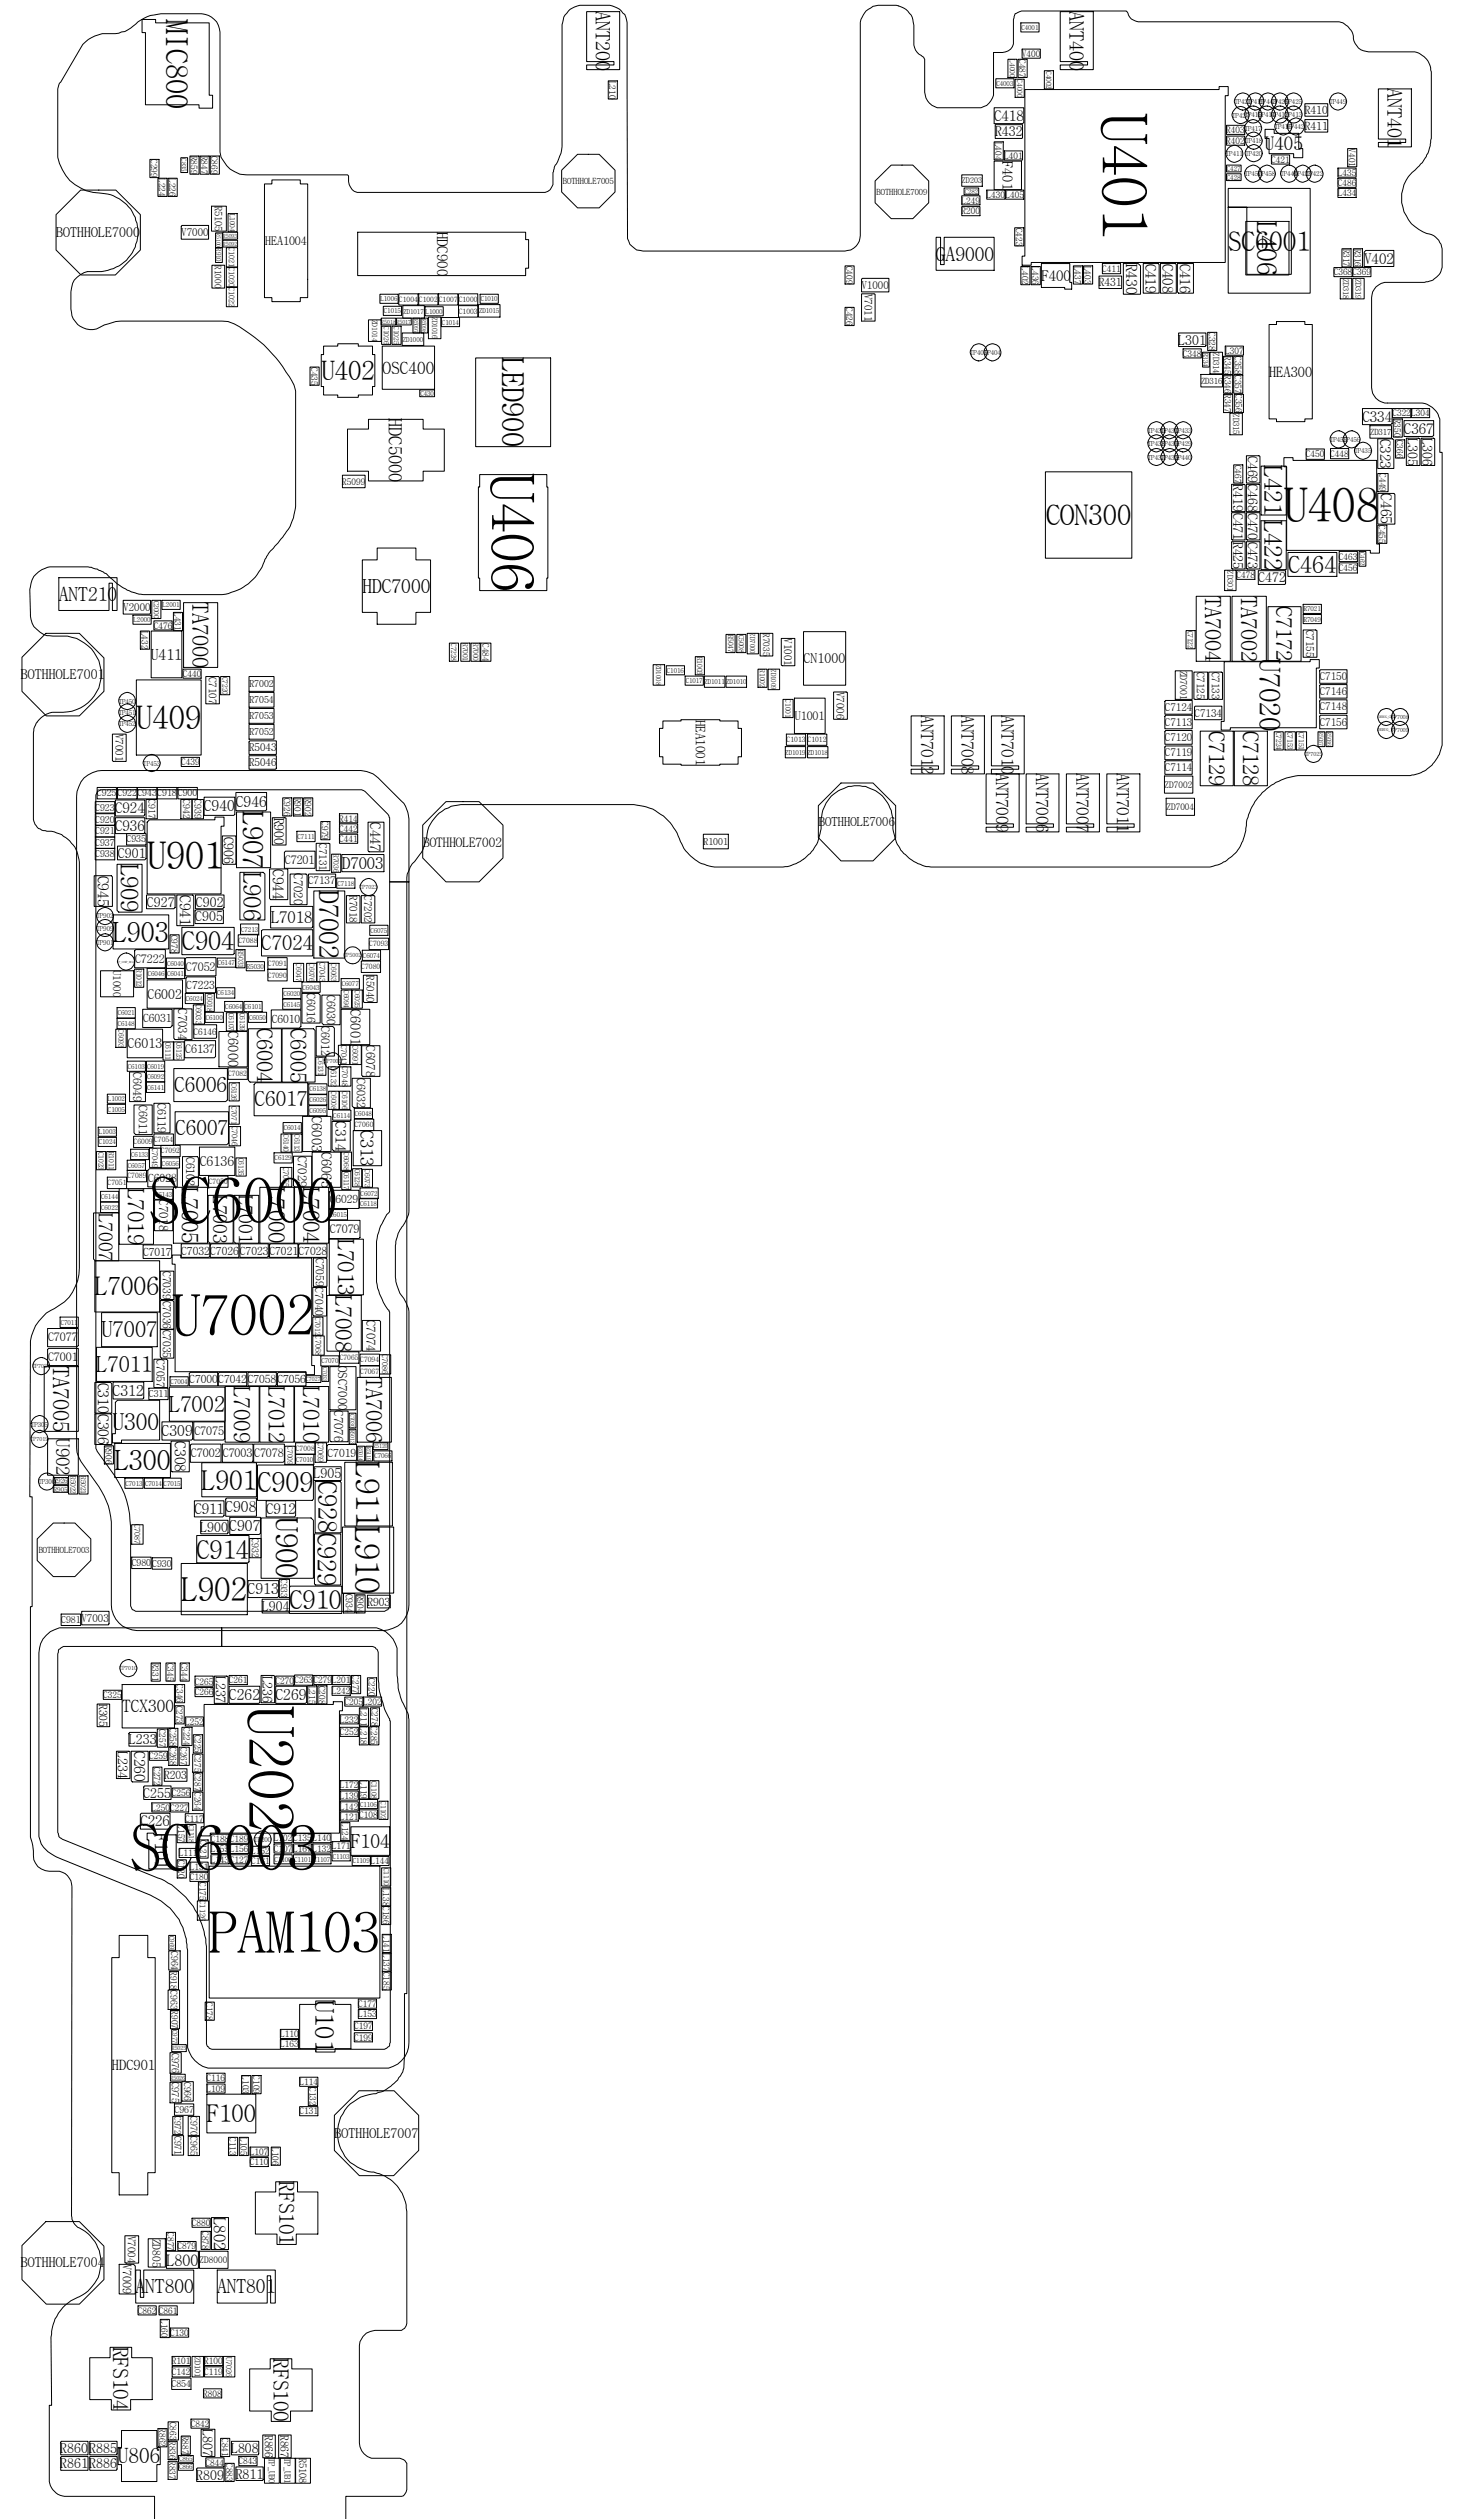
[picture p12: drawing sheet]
<svg xmlns="http://www.w3.org/2000/svg" width="146mm" height="252mm" viewBox="0 0 146 252" stroke-linecap="round" stroke-linejoin="round" font-family="sans-serif">
<defs><g id="words">
<g font-size="6.3">
<text x="110.1" y="11.3" transform="rotate(90 110.1 11.3)">U401</text>
<text x="14.8" y="122.3">SC6000</text>
<text x="24.8" y="170.6" transform="rotate(90 24.8 170.6)">U202</text>
<text x="12.9" y="187">SC6003</text>
</g>
<text font-size="6" x="49.1" y="47.3" transform="rotate(90 49.1 47.3)">U406</text>
<g font-size="5.7">
<text x="17.2" y="133.5">U7002</text>
<text x="20.9" y="195.2">PAM103</text>
</g>
<text font-size="4.8" x="128.3" y="52.2">U408</text>
<text font-size="3.8" x="14.7" y="86.9">U901</text>
<g font-size="3.3">
<text x="35.6" y="146.1" transform="rotate(90 35.6 146.1)">L911L910</text>
<text x="18.1" y="160.1">L902</text>
</g>
<text font-size="3.2" x="13.6" y="72.9">U409</text>
<text font-size="3.1" x="27.6" y="151.7" transform="rotate(90 27.6 151.7)">U900</text>
<g font-size="3">
<text x="16.6" y="1.9" transform="rotate(90 16.6 1.9)">MIC800</text>
<text x="50.2" y="35.7" transform="rotate(90 50.2 35.7)">LED900</text>
</g>
<text font-size="2.9" x="125.9" y="65.8" transform="rotate(90 125.9 65.8)">U7020</text>
<g font-size="2.8">
<text x="104.5" y="52.5">CON300</text>
<text x="24.3" y="81.1" transform="rotate(90 24.3 81.1)">L907</text>
<text x="11.3" y="94.2">L903</text>
<text x="11.5" y="147">L300</text>
<text x="25.7" y="149.2">C909</text>
</g>
<g font-size="2.7">
<text x="125.6" y="22.1" transform="rotate(90 125.6 22.1)">L406</text>
<text x="122.7" y="25.1">SC6001</text>
<text x="32.1" y="38">U402</text>
<text x="31.9" y="89" transform="rotate(90 31.9 89)">D7002</text>
<text x="20.1" y="148.9">L901</text>
</g>
<g font-size="2.6">
<text x="18.2" y="95">C904</text>
<text x="9.5" y="129.5">L7006</text>
<text x="31.8" y="148.1" transform="rotate(90 31.8 148.1)">C928</text>
<text x="19.6" y="155.9">C914</text>
<text x="31.7" y="153.3" transform="rotate(90 31.7 153.3)">C929</text>
<text x="28.9" y="160.9">C910</text>
<text x="31.5" y="200" transform="rotate(90 31.5 200)">U101</text>
</g>
<text font-size="2.5" x="126.3" y="46.5" transform="rotate(90 126.3 46.5)">L421 L422</text>
<g font-size="2.4">
<text x="128.7" y="57.3">C464</text>
<text x="12.1" y="86.4" transform="rotate(90 12.1 86.4)">L909</text>
<text x="24.3" y="87.2" transform="rotate(90 24.3 87.2)">L906</text>
<text x="20.7" y="212.2">F100</text>
</g>
<g font-size="2.3">
<text x="12.8" y="118.8" transform="rotate(90 12.8 118.8)">L7019</text>
<text x="18.2" y="118.7" transform="rotate(90 18.2 118.7)">L7005</text>
<text x="26.8" y="118.7" transform="rotate(90 26.8 118.7)">L7000</text>
<text x="30.3" y="118.7" transform="rotate(90 30.3 118.7)">L7004</text>
<text x="33.8" y="123.8" transform="rotate(90 33.8 123.8)">L7013L7008</text>
<text x="11.2" y="143">U300</text>
<text x="23.4" y="138.6" transform="rotate(90 23.4 138.6)">L7009</text>
<text x="26.8" y="138.6" transform="rotate(90 26.8 138.6)">L7012</text>
<text x="30.3" y="138.6" transform="rotate(90 30.3 138.6)">L7010</text>
</g>
<g font-size="2.2">
<text x="120.4" y="59.6" transform="rotate(90 120.4 59.6)">TA7004</text>
<text x="124" y="59.6" transform="rotate(90 124 59.6)">TA7002</text>
<text x="19.2" y="60.2" transform="rotate(90 19.2 60.2)">TA7000</text>
<text x="127.5" y="60.6" transform="rotate(90 127.5 60.6)">C7172</text>
<text x="120.8" y="73.1" transform="rotate(90 120.8 73.1)">C7129</text>
<text x="124.2" y="73.1" transform="rotate(90 124.2 73.1)">C7128</text>
<text x="25.7" y="102.8" transform="rotate(90 25.7 102.8)">C6004</text>
<text x="29" y="102.8" transform="rotate(90 29 102.8)">C6005</text>
<text x="5.3" y="136.6" transform="rotate(90 5.3 136.6)">TA7005</text>
<text x="9.6" y="137.2">L7011</text>
<text x="10.1" y="133.7">U7007</text>
<text x="36.6" y="137.7" transform="rotate(90 36.6 137.7)">TA7006</text>
<text x="16.9" y="141.2">L7002</text>
</g>
<g font-size="2.1">
<text x="17.4" y="109.2">C6006</text>
<text x="17.5" y="113.5">C6007</text>
<text x="25.4" y="110.6">C6017</text>
<text x="27.9" y="218.1" transform="rotate(90 27.9 218.1)">RFS101</text>
<text x="11.3" y="234.7" transform="rotate(90 11.3 234.7)">RFS104</text>
<text x="27.3" y="235.8" transform="rotate(90 27.3 235.8)">RFS100</text>
<text x="11.8" y="246.3">U806</text>
</g>
<g font-size="2">
<text x="59.5" y="1.1" transform="rotate(90 59.5 1.1)">ANT200</text>
<text x="106.9" y="1.1" transform="rotate(90 106.9 1.1)">ANT400</text>
<text x="138.7" y="8.8" transform="rotate(90 138.7 8.8)">ANT401</text>
<text x="26.1" y="95">C7024</text>
</g>
<g font-size="1.9">
<text x="126.4" y="15">U405</text>
<text x="93.5" y="26.1">GA9000</text>
<text x="36.2" y="59.3">HDC7000</text>
<text x="5.9" y="60.1">ANT210</text>
<text x="21.3" y="119.5" transform="rotate(90 21.3 119.5)">L7003</text>
<text x="23.9" y="119.5" transform="rotate(90 23.9 119.5)">L7001</text>
<text x="9.9" y="121.2" transform="rotate(90 9.9 121.2)">L7007</text>
<text x="5.6" y="143.8" transform="rotate(90 5.6 143.8)">U902</text>
<text x="35.1" y="184.8">F104</text>
<text x="13.5" y="229.3">ANT800</text>
<text x="21.7" y="229.3">ANT801</text>
</g>
<g font-size="1.8">
<text x="38.9" y="41.8" transform="rotate(90 38.9 41.8)">HDC5000</text>
<text x="36" y="113" transform="rotate(90 36 113)">C313</text>
<text x="15.5" y="183.3" transform="rotate(90 15.5 183.3)">F101</text>
</g>
<g font-size="1.7">
<text x="38.2" y="37.4">OSC400</text>
<text x="92" y="71.5" transform="rotate(90 92 71.5)">ANT7012</text>
<text x="96.1" y="71.5" transform="rotate(90 96.1 71.5)">ANT7008</text>
<text x="100.1" y="71.5" transform="rotate(90 100.1 71.5)">ANT7010</text>
<text x="99.6" y="77.3" transform="rotate(90 99.6 77.3)">ANT7009</text>
<text x="103.5" y="77.3" transform="rotate(90 103.5 77.3)">ANT7006</text>
<text x="107.6" y="77.3" transform="rotate(90 107.6 77.3)">ANT7007</text>
<text x="111.6" y="77.3" transform="rotate(90 111.6 77.3)">ANT7011</text>
<text x="12.2" y="171.2">TCX300</text>
</g>
<g font-size="1.6">
<text x="34.2" y="86.9">D7003</text>
<text x="27.1" y="92.3">L7018</text>
<text x="21.4" y="221.7" transform="rotate(90 21.4 221.7)">L802</text>
<text x="16.6" y="226.5">L800</text>
</g>
<g font-size="1.5">
<text x="99.3" y="12.1">C418</text>
<text x="43.7" y="23.2" transform="rotate(90 43.7 23.2)">HDC900</text>
<text x="104.1" y="28.1">F400</text>
<text x="112.6" y="26.4" transform="rotate(90 112.6 26.4)">R430</text>
<text x="114.5" y="26.4" transform="rotate(90 114.5 26.4)">C419</text>
<text x="116.2" y="26.4" transform="rotate(90 116.2 26.4)">C408</text>
<text x="117.9" y="26.4" transform="rotate(90 117.9 26.4)">C416</text>
<text x="136.3" y="26.4">V402</text>
<text x="136.2" y="42.2">C334</text>
<text x="137.9" y="43.9" transform="rotate(90 137.9 43.9)">C323</text>
<text x="140.3" y="43.4">C367</text>
<text x="138" y="49.3" transform="rotate(90 138 49.3)">C465</text>
<text x="15.1" y="66">U411</text>
<text x="11.5" y="81.3">C924</text>
<text x="11.5" y="83.1">C936</text>
<text x="20.4" y="81.1">C940</text>
<text x="23.6" y="80.7">C946</text>
<text x="37" y="82.2" transform="rotate(90 37 82.2)">C447</text>
<text x="9.8" y="87.6" transform="rotate(90 9.8 87.6)">C945</text>
<text x="18" y="89.5" transform="rotate(90 18 89.5)">C941</text>
<text x="27.3" y="86.9" transform="rotate(90 27.3 86.9)">C944</text>
<text x="33.5" y="112.1" transform="rotate(90 33.5 112.1)">C314</text>
<text x="9.8" y="138.3" transform="rotate(90 9.8 138.3)">C310C306</text>
<text x="11.3" y="139.6">C312</text>
<text x="16.1" y="143.6">C309</text>
<text x="17.5" y="144.1" transform="rotate(90 17.5 144.1)">C308</text>
<text x="19.4" y="151.4">C911C908 C912</text>
<text x="24.7" y="159.4">C913</text>
<text x="22.9" y="170">C262</text>
<text x="27.5" y="170">C269</text>
<text x="13.4" y="175.1" transform="rotate(90 13.4 175.1)">C260</text>
<text x="14" y="182.6">C226</text>
</g>
<g font-size="1.4">
<text x="99.4" y="13.6">R432</text>
<text x="100.2" y="16.1" transform="rotate(90 100.2 16.1)">F401</text>
<text x="5.6" y="23.7">BOTHHOLE7000</text>
<text x="117.7" y="34.5">L301</text>
<text x="126.8" y="37.7">HEA300</text>
<text x="124.7" y="45.6" transform="rotate(90 124.7 45.6)">C469C468C470C473</text>
<text x="140.7" y="43.8" transform="rotate(90 140.7 43.8)">L305</text>
<text x="142.2" y="43.8" transform="rotate(90 142.2 43.8)">L306</text>
<text x="123.2" y="48.4" transform="rotate(90 123.2 48.4)">R419C471R425</text>
<text x="125.7" y="58.2">C472</text>
<text x="2.1" y="67.9">BOTHHOLE7001</text>
<text x="80.3" y="66.3">CN1000</text>
<text x="22.4" y="83.7" transform="rotate(90 22.4 83.7)">C906</text>
<text x="27.4" y="81.8" transform="rotate(90 27.4 81.8)">R900</text>
<text x="11.8" y="85.8">C901</text>
<text x="14.7" y="90.7">C927</text>
<text x="19.5" y="92.1">C905</text>
<text x="19.6" y="90.7">C902</text>
<text x="14.7" y="99.9">C6002</text>
<text x="35" y="100.9" transform="rotate(90 35 100.9)">C6001</text>
<text x="12.7" y="104.8">C6013</text>
<text x="22.8" y="103.1" transform="rotate(90 22.8 103.1)">C6000</text>
<text x="31.2" y="111.6" transform="rotate(90 31.2 111.6)">C6003</text>
<text x="20" y="116.6">C6136</text>
<text x="32.1" y="115.2" transform="rotate(90 32.1 115.2)">C6065</text>
<text x="31.3" y="147.8">L905</text>
<text x="20" y="153.2">L900C907</text>
<text x="26.2" y="161.1">L904</text>
<text x="21.6" y="167.6" transform="rotate(90 21.6 167.6)">L237</text>
<text x="26.2" y="167.6" transform="rotate(90 26.2 167.6)">L236</text>
<text x="11.8" y="175.1" transform="rotate(90 11.8 175.1)">L234</text>
<text x="12.9" y="174.4">L233</text>
<text x="14.3" y="179.7">C255</text>
<text x="11.2" y="207">HDC901</text>
<text x="33.4" y="213.8">BOTHHOLE7007</text>
<text x="2.1" y="226.7">BOTHHOLE7004</text>
<text x="6" y="245.3">R860R885</text>
<text x="20.3" y="242.9" transform="rotate(90 20.3 242.9)">L807</text>
<text x="23.1" y="245.3">L808</text>
<text x="6" y="246.8">R861R886</text>
<text x="19.6" y="247.9">R809</text>
<text x="23.6" y="247.8">R811</text>
</g>
<g font-size="1.3">
<text x="69.5" y="71.9" transform="rotate(90 69.5 71.9)">HEA1001</text>
<text x="81.8" y="82.6">BOTHHOLE7006</text>
<text x="29.4" y="87.3" transform="rotate(90 29.4 87.3)">C7020</text>
<text x="42.3" y="84.6">BOTHHOLE7002</text>
<text x="17.8" y="100.8" transform="rotate(90 17.8 100.8)">C7034</text>
<text x="36.6" y="104.5" transform="rotate(90 36.6 104.5)">C6078</text>
<text x="15.9" y="119.9" transform="rotate(90 15.9 119.9)">C7018</text>
<text x="29.8" y="115.5" transform="rotate(90 29.8 115.5)">C7029</text>
<text x="36.6" y="132" transform="rotate(90 36.6 132)">C7074</text>
<text x="33.8" y="136.6" transform="rotate(90 33.8 136.6)">OSC7000</text>
<text x="33.4" y="141" transform="rotate(90 33.4 141)">C7076</text>
</g>
<g font-size="1.2">
<text x="26.5" y="24.5">HEA1004</text>
<text x="79.4" y="72">U1001</text>
<text x="28.5" y="86.4">C7201</text>
<text x="13.5" y="96.3">C7222</text>
<text x="18.6" y="97">C7052</text>
<text x="30.7" y="99.3" transform="rotate(90 30.7 99.3)">C6016</text>
<text x="32.7" y="99.5" transform="rotate(90 32.7 99.5)">C6030</text>
<text x="13.3" y="107.2" transform="rotate(90 13.3 107.2)">C6049</text>
<text x="18.5" y="105.3">C6137</text>
<text x="32.1" y="102.6" transform="rotate(90 32.1 102.6)">C6012</text>
<text x="35.7" y="107.8" transform="rotate(90 35.7 107.8)">C6032</text>
<text x="13.9" y="110.5" transform="rotate(90 13.9 110.5)">C6011</text>
<text x="15.7" y="110.3" transform="rotate(90 15.7 110.3)">C6119</text>
<text x="18.6" y="115.7" transform="rotate(90 18.6 115.7)">C6102</text>
<text x="33" y="123.3">C7079</text>
<text x="4.8" y="136.1">C7001</text>
<text x="4.8" y="134.1">C7077</text>
<text x="19.4" y="143.5">C7075</text>
<text x="19.1" y="145.7">C7002 C7003C7078</text>
<text x="12.3" y="226.4" transform="rotate(90 12.3 226.4)">V7009</text>
</g>
<g font-size="1.1">
<text x="130.4" y="11.4">R410</text>
<text x="130.4" y="13">R411</text>
<text x="18.1" y="23.6">V7000</text>
<text x="86.1" y="28.9">V1000</text>
<text x="86.4" y="29.4" transform="rotate(90 86.4 29.4)">V7011</text>
<text x="109.8" y="28.6">R431</text>
<text x="12.3" y="61.1">V2000</text>
<text x="78.4" y="63.8" transform="rotate(90 78.4 63.8)">V1001</text>
<text x="130.5" y="63" transform="rotate(90 130.5 63)">C7155</text>
<text x="20.9" y="67.6" transform="rotate(90 20.9 67.6)">C7107</text>
<text x="83.6" y="69.2" transform="rotate(90 83.6 69.2)">V7006</text>
<text x="116.4" y="71.1">C7124</text>
<text x="119.4" y="71.6">C7134</text>
<text x="119.6" y="67.2" transform="rotate(90 119.6 67.2)">C7125</text>
<text x="121.1" y="67.2" transform="rotate(90 121.1 67.2)">C7133</text>
<text x="131.9" y="69.5">C7146</text>
<text x="131.9" y="71">C7148</text>
<text x="131.9" y="68">C7150</text>
<text x="11.5" y="73.4" transform="rotate(90 11.5 73.4)">V7001</text>
<text x="24.9" y="75.1">R5043</text>
<text x="24.9" y="76.6">R5046</text>
<text x="116.4" y="72.6">C7113</text>
<text x="116.4" y="77.1">C7114</text>
<text x="116.4" y="75.6">C7119</text>
<text x="116.4" y="74.1">C7120</text>
<text x="131.9" y="72.6">C7156</text>
<text x="30.8" y="88.4">C7137</text>
<text x="31.9" y="84.3" transform="rotate(90 31.9 84.3)">C7131</text>
<text x="34.9" y="89.5" transform="rotate(90 34.9 89.5)">R7018</text>
<text x="36.4" y="89.5" transform="rotate(90 36.4 89.5)">C7202</text>
<text x="11.3" y="97" transform="rotate(90 11.3 97)">U1000</text>
<text x="18.6" y="98.9">C7223</text>
<text x="36.6" y="97.5" transform="rotate(90 36.6 97.5)">R5040</text>
<text x="14.3" y="102.2">C6031</text>
<text x="27.2" y="102.3">C6010</text>
<text x="14.8" y="118.2">C6028</text>
<text x="14.3" y="125.6">C7017</text>
<text x="18.1" y="125.5">C7032C7026C7023C7021C7028</text>
<text x="31.6" y="125.8" transform="rotate(90 31.6 125.8)">C7059C7040</text>
<text x="33" y="120.3">C6029</text>
<text x="16.3" y="127.1" transform="rotate(90 16.3 127.1)">C7039C7036C7035</text>
<text x="15.6" y="135.9" transform="rotate(90 15.6 135.9)">C7057</text>
<text x="18.9" y="138.3">C7000C7042C7058C7056</text>
<text x="32.7" y="145.6">C7019</text>
<text x="36.7" y="160.5">R903</text>
<text x="9.9" y="170.4" transform="rotate(90 9.9 170.4)">R305</text>
<text x="16.4" y="177.9">R203</text>
<text x="12.8" y="223.6" transform="rotate(90 12.8 223.6)">V7004</text>
<text x="15.3" y="223.9" transform="rotate(90 15.3 223.9)">ZD805</text>
<text x="26.5" y="243.5" transform="rotate(90 26.5 243.5)">R866</text>
<text x="28" y="243.5" transform="rotate(90 28 243.5)">R867</text>
</g>
<g font-size="1">
<text x="21.5" y="20.6" transform="rotate(90 21.5 20.6)">R5105</text>
<text x="24.9" y="68.7">R7002</text>
<text x="24.9" y="71.9">R7053</text>
<text x="24.9" y="70.3">R7054</text>
<text x="118" y="67.1" transform="rotate(90 118 67.1)">ZD7001</text>
<text x="24.9" y="73.5">R7052</text>
<text x="9.5" y="82.3">C920</text>
<text x="9.5" y="83.4">C921</text>
<text x="9.5" y="81">C923</text>
<text x="9.7" y="79.6">C925C922C943C918C900</text>
<text x="14.8" y="79.9" transform="rotate(90 14.8 79.9)">C917</text>
<text x="18.3" y="79.9" transform="rotate(90 18.3 79.9)">C942</text>
<text x="19.4" y="79.9" transform="rotate(90 19.4 79.9)">C939</text>
<text x="9.5" y="84.6">C937</text>
<text x="9.5" y="85.7">C938</text>
<text x="12.7" y="84.2">C935</text>
<text x="70.3" y="84.5">R1001</text>
<text x="14.9" y="139.7">C311</text>
<text x="25.2" y="153.8" transform="rotate(90 25.2 153.8)">C932</text>
<text x="13.2" y="156.6">C980C930</text>
<text x="34.6" y="159.3" transform="rotate(90 34.6 159.3)">C934</text>
<text x="6.1" y="162.3">C981V7003</text>
<text x="17.1" y="195.1" transform="rotate(90 17.1 195.1)">C964R918C963R907</text>
<text x="17.2" y="205.3" transform="rotate(90 17.2 205.3)">C976</text>
<text x="17.2" y="208.2" transform="rotate(90 17.2 208.2)">C975</text>
<text x="18.4" y="208.2" transform="rotate(90 18.4 208.2)">C966</text>
<text x="17.4" y="211.3">C967</text>
<text x="19" y="211.6" transform="rotate(90 19 211.6)">C970C965</text>
<text x="17.1" y="238.7">C854</text>
<text x="29.9" y="245.8" transform="rotate(90 29.9 245.8)">R5108</text>
</g>
<g font-size=".9">
<text x="101.8" y="5.9" transform="rotate(90 101.8 5.9)">C487</text>
<text x="102.1" y="5.7">V400</text>
<text x="60.9" y="8.1" transform="rotate(90 60.9 8.1)">L210</text>
<text x="15.1" y="15.9" transform="rotate(90 15.1 15.9)">C299</text>
<text x="15.9" y="17.8" transform="rotate(90 15.9 17.8)">L224</text>
<text x="16.9" y="17.8" transform="rotate(90 16.9 17.8)">L226</text>
<text x="19.1" y="15.6" transform="rotate(90 19.1 15.6)">R859</text>
<text x="20.1" y="15.6" transform="rotate(90 20.1 15.6)">R847</text>
<text x="21.1" y="15.6" transform="rotate(90 21.1 15.6)">C869</text>
<text x="99.5" y="14.2" transform="rotate(90 99.5 14.2)">L404</text>
<text x="100.3" y="15.9">L401</text>
<text x="122.5" y="14.4">R402</text>
<text x="122.5" y="13.3">R403</text>
<text x="127" y="16.3">C421</text>
<text x="133.7" y="17.6">L435</text>
<text x="134.8" y="14.8" transform="rotate(90 134.8 14.8)">V401</text>
<text x="56.3" y="18.4">BOTHHOLE7005</text>
<text x="87.6" y="19.5">BOTHHOLE7009</text>
<text x="96.1" y="21.4">R200</text>
<text x="96.1" y="20.4">L249</text>
<text x="98.6" y="19.8">L430L405</text>
<text x="101.5" y="22.8" transform="rotate(90 101.5 22.8)">C423</text>
<text x="133.7" y="18.6">C486</text>
<text x="133.7" y="19.6">L434</text>
<text x="21.5" y="26.5" transform="rotate(90 21.5 26.5)">R1000</text>
<text x="84.6" y="26.6" transform="rotate(90 84.6 26.6)">C409</text>
<text x="102.1" y="26.6" transform="rotate(90 102.1 26.6)">L402</text>
<text x="103.2" y="26.6" transform="rotate(90 103.2 26.6)">L436</text>
<text x="107.4" y="26.6" transform="rotate(90 107.4 26.6)">L437</text>
<text x="108.4" y="26.6" transform="rotate(90 108.4 26.6)">L403</text>
<text x="110.1" y="27.2">C411</text>
<text x="133.3" y="27.5">C368C369</text>
<text x="134.2" y="24.8" transform="rotate(90 134.2 24.8)">R317</text>
<text x="135.4" y="24.8" transform="rotate(90 135.4 24.8)">R316</text>
<text x="84.6" y="30.7" transform="rotate(90 84.6 30.7)">C426</text>
<text x="118.2" y="35.7">C348</text>
<text x="120.8" y="33.2" transform="rotate(90 120.8 33.2)">C328</text>
<text x="121.2" y="35.2" transform="rotate(90 121.2 35.2)">ZD314</text>
<text x="122.4" y="35.6" transform="rotate(90 122.4 35.6)">R345R346R347</text>
<text x="122.4" y="35.4">L307</text>
<text x="123.4" y="35.6" transform="rotate(90 123.4 35.6)">C358C357C356ZD315</text>
<text x="31.1" y="36.7" transform="rotate(90 31.1 36.7)">C435</text>
<text x="120" y="38.4">ZD316</text>
<text x="139.1" y="41.6">C322L304</text>
<text x="139.3" y="41.9" transform="rotate(90 139.3 41.9)">R350</text>
<text x="123.4" y="46.5" transform="rotate(90 123.4 46.5)">C467</text>
<text x="130.5" y="45.7">C450 C448</text>
<text x="136.9" y="43.5">ZD317</text>
<text x="137.9" y="47.3" transform="rotate(90 137.9 47.3)">C449</text>
<text x="139.6" y="44" transform="rotate(90 139.6 44)">C366</text>
<text x="34.2" y="48.5">R5099</text>
<text x="137.8" y="52.5" transform="rotate(90 137.8 52.5)">C455</text>
<text x="123.6" y="57.8">C478</text>
<text x="133.8" y="57.1">C456</text>
<text x="133.8" y="56">C463</text>
<text x="14.1" y="63.1" transform="rotate(90 14.1 63.1)">L432</text>
<text x="15.4" y="62.9">C476</text>
<text x="17.4" y="61.2" transform="rotate(90 17.4 61.2)">L431</text>
<text x="48.2" y="64.3" transform="rotate(90 48.2 64.3)">C484</text>
<text x="76.3" y="63.3" transform="rotate(90 76.3 63.3)">R7035</text>
<text x="18.3" y="67.7">C440</text>
<text x="18.1" y="76.5">C439</text>
<text x="28.4" y="79.8" transform="rotate(90 28.4 79.8)">C926</text>
<text x="29.4" y="79.8" transform="rotate(90 29.4 79.8)">R901</text>
<text x="30.5" y="79.8" transform="rotate(90 30.5 79.8)">R902</text>
<text x="32.2" y="82.1" transform="rotate(90 32.2 82.1)">C979</text>
<text x="33.9" y="82.1">R414</text>
<text x="33.9" y="83.2">C442</text>
<text x="116.4" y="78.8">ZD7002</text>
<text x="116.6" y="81">ZD7004</text>
<text x="33.9" y="84.2">C441</text>
<text x="17.1" y="93.5" transform="rotate(90 17.1 93.5)">C978</text>
<text x="19.3" y="103.5">C6146</text>
<text x="10.5" y="144.5" transform="rotate(90 10.5 144.5)">R906</text>
<text x="3.9" y="155.3">BOTHHOLE7003</text>
<text x="28.1" y="157.9" transform="rotate(90 28.1 157.9)">C933</text>
<text x="35.7" y="159.4" transform="rotate(90 35.7 159.4)">R904</text>
<text x="15.2" y="166.3" transform="rotate(90 15.2 166.3)">R331</text>
<text x="16.7" y="166.3" transform="rotate(90 16.7 166.3)">C345</text>
<text x="18.1" y="166.3" transform="rotate(90 18.1 166.3)">C344</text>
<text x="35.2" y="167.5" transform="rotate(90 35.2 167.5)">C277</text>
<text x="36.8" y="167.7" transform="rotate(90 36.8 167.7)">C220</text>
<text x="10.3" y="169.8">C325</text>
<text x="15.9" y="172.9" transform="rotate(90 15.9 172.9)">C257</text>
<text x="17" y="172.8" transform="rotate(90 17 172.8)">C258C268</text>
<text x="17.6" y="168.4" transform="rotate(90 17.6 168.4)">C346 C273</text>
<text x="18.3" y="172.7" transform="rotate(90 18.3 172.7)">C224</text>
<text x="18.5" y="172.5">L252</text>
<text x="19.4" y="173.4" transform="rotate(90 19.4 173.4)">C225C275C287C264</text>
<text x="19.5" y="168.4">C265</text>
<text x="19.5" y="169.5">C266</text>
<text x="22.9" y="168.3">C261</text>
<text x="27.5" y="168.4">C270C263C279L201</text>
<text x="30.9" y="168.6" transform="rotate(90 30.9 168.6)">L215</text>
<text x="31.9" y="168.6" transform="rotate(90 31.9 168.6)">C208</text>
<text x="33.2" y="169.4">L242</text>
<text x="34" y="172.3">L232</text>
<text x="34" y="173.5">C252</text>
<text x="34.4" y="170.5">C205L202</text>
<text x="36" y="170.8" transform="rotate(90 36 170.8)">L211L218</text>
<text x="37.1" y="170.8" transform="rotate(90 37.1 170.8)">C278C285</text>
<text x="14.9" y="175.9">C259</text>
<text x="15.4" y="176.7" transform="rotate(90 15.4 176.7)">C272</text>
<text x="17.2" y="179.6">C256</text>
<text x="18" y="174.7" transform="rotate(90 18 174.7)">C267</text>
<text x="34" y="178.8">L172</text>
<text x="34" y="179.9">L139</text>
<text x="36" y="178" transform="rotate(90 36 178)">L119</text>
<text x="15.1" y="181.1">L250C227</text>
<text x="17.8" y="182.4" transform="rotate(90 17.8 182.4)">L157</text>
<text x="17.8" y="185.9" transform="rotate(90 17.8 185.9)">C120</text>
<text x="17.9" y="185.6">L111</text>
<text x="18.5" y="182.1">C117</text>
<text x="20" y="184" transform="rotate(90 20 184)">C121</text>
<text x="21.1" y="185.2">L155L156 L152 C107L167L132</text>
<text x="21.1" y="184.2">C188C189</text>
<text x="27.4" y="184.1">L102C135L140</text>
<text x="33.2" y="184.9">L171</text>
<text x="34" y="182">L121C108</text>
<text x="34" y="181">L142</text>
<text x="34.2" y="182.2" transform="rotate(90 34.2 182.2)">L124</text>
<text x="19" y="188">C180</text>
<text x="19" y="187">L151</text>
<text x="19.9" y="188.2" transform="rotate(90 19.9 188.2)">C175</text>
<text x="21.1" y="186.2">L143C127 C181</text>
<text x="37" y="186.4">L144</text>
<text x="38.2" y="188.7" transform="rotate(90 38.2 188.7)">L138C186</text>
<text x="38.3" y="193.4" transform="rotate(90 38.3 193.4)">L141L137C185</text>
<text x="20.6" y="200.2" transform="rotate(90 20.6 200.2)">C178</text>
<text x="28" y="203.7">L110</text>
<text x="35.4" y="202.9">C197</text>
<text x="35.8" y="200.7">C177</text>
<text x="35.8" y="201.7">L153</text>
<text x="20.7" y="208.1">C116</text>
<text x="20.7" y="209.2">L109</text>
<text x="24.3" y="207.5" transform="rotate(90 24.3 207.5)">L103</text>
<text x="25.3" y="207.5" transform="rotate(90 25.3 207.5)">C109</text>
<text x="28" y="204.7">L163</text>
<text x="29.9" y="208.5">L114</text>
<text x="30.9" y="208.7" transform="rotate(90 30.9 208.7)">C132</text>
<text x="35.4" y="204">C199</text>
<text x="17.4" y="211.6" transform="rotate(90 17.4 211.6)">C972C971</text>
<text x="22.9" y="213.7" transform="rotate(90 22.9 213.7)">C113</text>
<text x="24" y="213.7" transform="rotate(90 24 213.7)">L105</text>
<text x="25" y="215.5">L107</text>
<text x="27.2" y="214.7" transform="rotate(90 27.2 214.7)">L106</text>
<text x="29.9" y="211.4">C131</text>
<text x="25" y="216.5">C110</text>
<text x="16.7" y="223.2" transform="rotate(90 16.7 223.2)">C877</text>
<text x="17.8" y="224.9">C879</text>
<text x="19.2" y="222.6">C880</text>
<text x="20" y="226.3">ZD8000</text>
<text x="20.2" y="223.1" transform="rotate(90 20.2 223.1)">C878</text>
<text x="13.8" y="231.4">C862 C861</text>
<text x="16.1" y="231.9" transform="rotate(90 16.1 231.9)">L160</text>
<text x="17" y="233.6">C130</text>
<text x="17.2" y="237.5">C142</text>
<text x="17.2" y="236.4">R101</text>
<text x="20.3" y="239.6">R808</text>
<text x="20.4" y="236.4">R100</text>
<text x="20.4" y="237.5">C119</text>
<text x="15.9" y="242.8" transform="rotate(90 15.9 242.8)">R862</text>
<text x="17" y="242.1" transform="rotate(90 17 242.1)">C863R836R837</text>
<text x="18.2" y="243.6" transform="rotate(90 18.2 243.6)">R887</text>
<text x="19.1" y="242.7">C842</text>
<text x="22.2" y="243.8" transform="rotate(90 22.2 243.8)">C841</text>
<text x="26.9" y="245.8" transform="rotate(90 26.9 245.8)">TP_UB0</text>
<text x="28.4" y="245.8" transform="rotate(90 28.4 245.8)">TP_UB1</text>
<text x="20.5" y="246.5">C844</text>
<text x="22.6" y="246.3" transform="rotate(90 22.6 246.3)">C883</text>
<text x="23.8" y="246.4">C843</text>
</g>
<g font-size=".8">
<text x="96.1" y="18.3">ZD203</text>
<text x="22.9" y="24.7" transform="rotate(90 22.9 24.7)">C1021C1020C1022</text>
<text x="134.2" y="27.9" transform="rotate(90 134.2 27.9)">ZD318</text>
<text x="135.5" y="27.9" transform="rotate(90 135.5 27.9)">ZD319</text>
<text x="122.7" y="57" transform="rotate(90 122.7 57)">ZD301</text>
<text x="19.6" y="100.4" transform="rotate(90 19.6 100.4)">C6033</text>
<text x="31.9" y="96.2" transform="rotate(90 31.9 96.2)">C7043</text>
<text x="33.1" y="106.6" transform="rotate(90 33.1 106.6)">C6132 C6008</text>
<text x="34.1" y="104.5" transform="rotate(90 34.1 104.5)">C7041 C7048 C6106</text>
<text x="35.2" y="104.5" transform="rotate(90 35.2 104.5)">C6091</text>
<text x="15.2" y="114.8" transform="rotate(90 15.2 114.8)">C7049</text>
<text x="28.3" y="116.7" transform="rotate(90 28.3 116.7)">C7055</text>
<text x="38.2" y="135.4" transform="rotate(90 38.2 135.4)">C7086</text>
<text x="31.8" y="144.2" transform="rotate(90 31.8 144.2)">C7069</text>
<text x="13.4" y="152.4" transform="rotate(90 13.4 152.4)">C7087</text>
<text x="20" y="190" transform="rotate(90 20 190)">C1126</text>
<text x="19.5" y="235.6" transform="rotate(90 19.5 235.6)">ZD101</text>
<text x="22.6" y="235.6" transform="rotate(90 22.6 235.6)">U7026</text>
</g>
<g font-size=".7">
<text x="100.9" y="5.9" transform="rotate(90 100.9 5.9)">L4000</text>
<text x="102.1" y="3">C4001</text>
<text x="99.6" y="8.6">C4003</text>
<text x="101.7" y="7.9" transform="rotate(90 101.7 7.9)">C4000</text>
<text x="104.6" y="7.1" transform="rotate(90 104.6 7.1)">C4002</text>
<text x="123.1" y="11.8">TP427</text>
<text x="123.4" y="10.4">TP421</text>
<text x="124.4" y="11.7">TP415</text>
<text x="124.6" y="10.4">TP419</text>
<text x="125.7" y="11.7">TP414</text>
<text x="125.9" y="10.4">TP443</text>
<text x="127.1" y="10.4">TP426</text>
<text x="127.1" y="11.7">TP412</text>
<text x="128.4" y="10.4">TP425</text>
<text x="128.4" y="11.7">TP413</text>
<text x="132.9" y="10.4">TP449</text>
<text x="18.1" y="15.8" transform="rotate(90 18.1 15.8)">C835</text>
<text x="122.5" y="15.6">TP411 TP420</text>
<text x="122.6" y="17.1">C427</text>
<text x="122.6" y="18">C428</text>
<text x="124.4" y="13.1">TP417</text>
<text x="124.4" y="17.6">TP457</text>
<text x="124.5" y="14.3">TP418</text>
<text x="125.7" y="17.6">TP458</text>
<text x="127.4" y="12.9">TP416</text>
<text x="128" y="17.6">TP444</text>
<text x="128.6" y="12.9">TP442</text>
<text x="129.3" y="17.6">TP423</text>
<text x="130.5" y="17.6">TP422</text>
<text x="23" y="21.4" transform="rotate(90 23 21.4)">L1004</text>
<text x="96.4" y="19.4">C282</text>
<text x="21.6" y="24.8" transform="rotate(90 21.6 24.8)">R910</text>
<text x="37.2" y="32" transform="rotate(90 37.2 32)">ZD1014</text>
<text x="38" y="30.1">L1006 C1004C1002C1007C1000 C1010</text>
<text x="38.3" y="32.6" transform="rotate(90 38.3 32.6)">C1026</text>
<text x="38.4" y="31.3">C1015 ZD1017 L1000</text>
<text x="39.4" y="32.6" transform="rotate(90 39.4 32.6)">C1025</text>
<text x="40.3" y="34.2">ZD1000</text>
<text x="43.2" y="31.7" transform="rotate(90 43.2 31.7)">ZD1016</text>
<text x="44.2" y="32.5">C1014</text>
<text x="45.8" y="31.4">C1003 ZD1015</text>
<text x="97" y="35.5">TP405</text>
<text x="98.3" y="35.5">TP404</text>
<text x="120.2" y="35.3" transform="rotate(90 120.2 35.3)">R334</text>
<text x="42" y="39.6">C430</text>
<text x="114.7" y="43.3">TP430</text>
<text x="114.7" y="45.9">TP437</text>
<text x="114.7" y="44.6">TP438</text>
<text x="116" y="43.3">TP431</text>
<text x="116" y="45.9">TP432</text>
<text x="116" y="44.6">TP439</text>
<text x="117.4" y="44.6">TP429</text>
<text x="117.4" y="43.3">TP433</text>
<text x="117.4" y="45.9">TP440</text>
<text x="132.9" y="44.2">TP455</text>
<text x="134.2" y="44.2">TP456</text>
<text x="135.4" y="45.3">TP435</text>
<text x="135.9" y="55.2" transform="rotate(90 135.9 55.2)">C462</text>
<text x="13.3" y="62.2">L2000</text>
<text x="15.4" y="60" transform="rotate(90 15.4 60)">C2000</text>
<text x="16.2" y="60.7">L2001</text>
<text x="45.1" y="64.3" transform="rotate(90 45.1 64.3)">C7228</text>
<text x="46.2" y="64.3" transform="rotate(90 46.2 64.3)">R7001</text>
<text x="47.3" y="64.3" transform="rotate(90 47.3 64.3)">R7000</text>
<text x="69.7" y="65.7" transform="rotate(90 69.7 65.7)">R1003</text>
<text x="72.8" y="63.5" transform="rotate(90 72.8 63.5)">R5047</text>
<text x="73.8" y="63.5" transform="rotate(90 73.8 63.5)">C5008</text>
<text x="75" y="63.3" transform="rotate(90 75 63.3)">ZD7000</text>
<text x="118.7" y="63.1" transform="rotate(90 118.7 63.1)">C7122</text>
<text x="130.3" y="61.1">R7021</text>
<text x="130.3" y="62.2">R7049</text>
<text x="11.9" y="70.4">TP450</text>
<text x="11.9" y="71.5">TP451</text>
<text x="22.2" y="67.7" transform="rotate(90 22.2 67.7)">C7220</text>
<text x="65.6" y="66.5" transform="rotate(90 65.6 66.5)">ZD1008</text>
<text x="66.6" y="67.3">C1016</text>
<text x="68.5" y="68.3">C1017 ZD1011 ZD1010</text>
<text x="75.9" y="66.9" transform="rotate(90 75.9 66.9)">R1002</text>
<text x="77.1" y="66.9" transform="rotate(90 77.1 66.9)">ZD1009</text>
<text x="78.5" y="69.9" transform="rotate(90 78.5 69.9)">C1001</text>
<text x="11.9" y="72.6">TP452</text>
<text x="14.3" y="76.6">TP453</text>
<text x="78.5" y="75.5">ZD1019 ZD1018</text>
<text x="78.6" y="74.2">C1013 C1012</text>
<text x="127.5" y="73.2" transform="rotate(90 127.5 73.2)">C7224</text>
<text x="128.7" y="73.2" transform="rotate(90 128.7 73.2)">C7153</text>
<text x="129.8" y="73.2" transform="rotate(90 129.8 73.2)">C7151</text>
<text x="29.7" y="83.9">C7111</text>
<text x="33.3" y="85.4" transform="rotate(90 33.3 85.4)">R7036</text>
<text x="33.7" y="88.6">C7118</text>
<text x="9.6" y="94.5">TP901</text>
<text x="9.6" y="91.8">TP902</text>
<text x="9.6" y="93">TP909</text>
<text x="23.8" y="95" transform="rotate(90 23.8 95)">R5031</text>
<text x="23.8" y="94.3">C7088</text>
<text x="24.1" y="93.2">C7213</text>
<text x="36.3" y="95.8">C6074</text>
<text x="36.9" y="94.6">C7093</text>
<text x="37" y="93.3">C6075</text>
<text x="11.8" y="101.5">C6021</text>
<text x="13.6" y="96.9" transform="rotate(90 13.6 96.9)">R1012</text>
<text x="14.8" y="97.6">C6046 C6041</text>
<text x="16.7" y="96.6">C6040</text>
<text x="18.6" y="100.1">C6024</text>
<text x="20.6" y="102">C6100</text>
<text x="20.7" y="99.4" transform="rotate(90 20.7 99.4)">C6018</text>
<text x="21.7" y="99.5">C6134</text>
<text x="21.8" y="96.5">C6147</text>
<text x="22.5" y="100.9">C6064 C6101</text>
<text x="22.9" y="101.3" transform="rotate(90 22.9 101.3)">C6107</text>
<text x="24" y="101.3" transform="rotate(90 24 101.3)">C6139</text>
<text x="24.7" y="96.9">R5030</text>
<text x="24.9" y="102">C6050</text>
<text x="26.8" y="97.7">C7090</text>
<text x="26.8" y="96.6">C7091</text>
<text x="28.3" y="99.6">C6020</text>
<text x="28.3" y="100.7">C6145</text>
<text x="29.6" y="96.3" transform="rotate(90 29.6 96.3)">C6047</text>
<text x="30.2" y="99">C6043</text>
<text x="30.9" y="96.3" transform="rotate(90 30.9 96.3)">C6076</text>
<text x="33.1" y="96.3" transform="rotate(90 33.1 96.3)">C6063</text>
<text x="34.2" y="98.6">C6077</text>
<text x="34.3" y="99" transform="rotate(90 34.3 99)">C6094</text>
<text x="35.4" y="99" transform="rotate(90 35.4 99)">C6025</text>
<text x="36.1" y="96.9">C7080</text>
<text x="11.8" y="102.6">C6148</text>
<text x="11.8" y="102.9" transform="rotate(90 11.8 102.9)">C6093</text>
<text x="12.8" y="106.9">C6103 C6019</text>
<text x="14.7" y="107.9">C6092</text>
<text x="16.5" y="104.2" transform="rotate(90 16.5 104.2)">C6111</text>
<text x="17.6" y="104.2" transform="rotate(90 17.6 104.2)">C6125</text>
<text x="22.8" y="107.6">C7082</text>
<text x="31.8" y="105.7" transform="rotate(90 31.8 105.7)">C6131</text>
<text x="9.9" y="113.4">L1003</text>
<text x="10.8" y="110.1">L1002</text>
<text x="10.8" y="111.1">C1005</text>
<text x="14.7" y="109">C6141</text>
<text x="23.1" y="110.6" transform="rotate(90 23.1 110.6)">C7071 C7046</text>
<text x="23.1" y="108.3" transform="rotate(90 23.1 108.3)">C6126</text>
<text x="28.3" y="113.4" transform="rotate(90 28.3 113.4)">C6140</text>
<text x="28.4" y="113">C6014</text>
<text x="29.4" y="113.4" transform="rotate(90 29.4 113.4)">C6113</text>
<text x="30.9" y="110.2">C6026</text>
<text x="30.9" y="111.3">C6095</text>
<text x="30.9" y="109.1">C6138</text>
<text x="33.3" y="111.8">C6114 C6048</text>
<text x="35.4" y="112.7">C7060</text>
<text x="9.8" y="115.2" transform="rotate(90 9.8 115.2)">C1023</text>
<text x="9.9" y="114.4">C1024</text>
<text x="10.1" y="119.9">C6144</text>
<text x="10.7" y="118.5">C7051</text>
<text x="10.9" y="115.2" transform="rotate(90 10.9 115.2)">R1011</text>
<text x="12.7" y="117.8">C7089</text>
<text x="12.8" y="116.8">C6057</text>
<text x="13.1" y="115.7">C6133</text>
<text x="13.3" y="114.4">C6009</text>
<text x="15.4" y="114.2">C7054</text>
<text x="15.5" y="119.7">C6143</text>
<text x="16.1" y="115.3">C7092</text>
<text x="16.2" y="116.5">C6056</text>
<text x="20.9" y="118.4">C7050</text>
<text x="23.8" y="115.8" transform="rotate(90 23.8 115.8)">C6135</text>
<text x="27.4" y="116">C6129</text>
<text x="34.3" y="115.2" transform="rotate(90 34.3 115.2)">C6068 C6117</text>
<text x="35.4" y="116.9" transform="rotate(90 35.4 116.9)">C6128</text>
<text x="36" y="119.5">C6072</text>
<text x="36.5" y="116.9" transform="rotate(90 36.5 116.9)">C6073</text>
<text x="10.1" y="121">C6022</text>
<text x="33" y="121.7">C6015</text>
<text x="36" y="120.6">C6118</text>
<text x="31.5" y="131.7" transform="rotate(90 31.5 131.7)">C7012C7068</text>
<text x="6.1" y="132.5">C7011</text>
<text x="32.1" y="136.3">C7070</text>
<text x="33.9" y="136">C7065</text>
<text x="36" y="137.4">C7067</text>
<text x="36" y="136.2">C7094</text>
<text x="3.1" y="142.6">TP305</text>
<text x="17.1" y="138.4">C7004</text>
<text x="3.8" y="148.4">TP300R926</text>
<text x="5.4" y="149.1">R905</text>
<text x="7" y="147.6" transform="rotate(90 7 147.6)">R5022</text>
<text x="8.1" y="147.6" transform="rotate(90 8.1 147.6)">R5021</text>
<text x="12.5" y="148.6">C7013 C7014 C7015</text>
<text x="28.7" y="144.6" transform="rotate(90 28.7 144.6)">C7009</text>
<text x="29.6" y="145.1">C7008</text>
<text x="29.6" y="146.2">C7010</text>
<text x="37.4" y="145.8">C7066</text>
<text x="37.1" y="178.1" transform="rotate(90 37.1 178.1)">C1108</text>
<text x="18.9" y="182.5" transform="rotate(90 18.9 182.5)">C1118</text>
<text x="25.4" y="184.2">TP200</text>
<text x="33.2" y="185.9">C1103</text>
<text x="36" y="180.7">C1106</text>
<text x="38.1" y="180.1" transform="rotate(90 38.1 180.1)">C1102</text>
<text x="27.4" y="186.2">C1100 C1101 C1107</text>
<text x="35.3" y="186.3">C1109</text>
<text x="38.3" y="186.8" transform="rotate(90 38.3 186.8)">C1110</text>
<text x="16.9" y="193.6" transform="rotate(90 16.9 193.6)">C969</text>
<text x="17.2" y="203" transform="rotate(90 17.2 203)">C977</text>
<text x="17.9" y="246.1">C865</text>
<text x="17.9" y="246.9">C866</text>
</g>
<g font-size=".6">
<text x="21.6" y="23.3" transform="rotate(90 21.6 23.3)">R5100</text>
<text x="22.3" y="23.8">R5093</text>
<text x="22.3" y="24.6">R5092</text>
<text x="38.1" y="32.4">R5018R5017</text>
<text x="41.4" y="31.9" transform="rotate(90 41.4 31.9)">R5097</text>
<text x="42.2" y="31.9" transform="rotate(90 42.2 31.9)">R5098</text>
<text x="139" y="71.9">TP7008</text>
<text x="130.4" y="75.6">TP7025</text>
<text x="131.8" y="73.2" transform="rotate(90 131.8 73.2)">R5037</text>
<text x="132.6" y="73.2" transform="rotate(90 132.6 73.2)">R5036</text>
<text x="139" y="73.2">TP7009</text>
<text x="35.9" y="88.9">TP7023</text>
<text x="34.3" y="95.7">TP5002</text>
<text x="32.4" y="106.3">TP7001</text>
<text x="3.2" y="136.8">TP7021</text>
<text x="32.3" y="136.7" transform="rotate(90 32.3 136.7)">C7033</text>
<text x="30.6" y="138.1">C7027</text>
<text x="35" y="141.4" transform="rotate(90 35 141.4)">C7030 R5013</text>
<text x="3.1" y="144.1">TP7019</text>
<text x="35.9" y="144.7" transform="rotate(90 35.9 144.7)">R5014</text>
<text x="36.7" y="144.7" transform="rotate(90 36.7 144.7)">R5119</text>
<text x="37.3" y="144.8">R5120</text>
<text x="11.9" y="167">TP7010</text>
<text x="17" y="208">R5026</text>
<text x="17.2" y="205">R5025</text>
</g>
<text font-size=".4" x="137.7" y="73.1">DEBUG_IO</text>
<g font-size=".3">
<text x="137.8" y="71.8">DEBUG_CLK</text>
<text x="11.7" y="96.2">TP_COMP_MCLK</text>
</g>
</g></defs>
<g fill="none" stroke="#000" stroke-width=".1">
<path d="M14.2 1.9h1.4v.4h5.3v7.2h.3v1.3h-1.3v-.3h-5.4v-7.2h-.3zM15 15.9h.9v1.9h-.9zM15.8 17.8h.9v1.8h-.9zM16.8 17.8h.9v1.8h-.9zM18.1 15.8h.6v1.5h-.6zM19 15.6h.9v1.8h-.9zM20 15.6h.9v1.8h-.9zM21 15.6h.9v1.8h-.9zM26.4 18.4h.8v-.4h2.8v.4h.7v11.4h-.7v.4h-2.8v-.4h-.8zM56.1 17l1.6-1.6h2.2l1.6 1.6v2.2l-1.6 1.6h-2.2l-1.6-1.6zM58.6 1.2h3.3v5.8h-3.3v-.5h2.8v-.3h-2.8zM60.8 8.1h.9v1.8h-.9z"/>
<path d="M87.5 18.1l1.6-1.6h2.1l1.6 1.6v2.2l-1.6 1.6h-2.1l-1.6-1.6zM96.1 19.6h1.8v.9h-1.8zM96.1 17.5h2.1v1.1h-2.1zM96.3 18.8h1.5v.7h-1.5zM98.6 19h1.8v.9h-1.8zM99.3 14.2h1v1.8h-1zM99.3 16.1h2.8v2.9h-2.8zM99.3 10.8h3v1.5l-.1 .1h-2.9zM99.5 12.5h2.7l-.1 1.3h-2.6zM99.5 7.9h1.8v.9h-1.8zM100.4 15.1h1.8v.9h-1.8zM100.5 19h1.8v.9h-1.8z"/>
<path d="M100.7 5.9h.9v1.8h-.9zM101.4 7.9h1v1.8h-1zM101.7 5.9h1v1.8h-1zM102 2.3h1.8v.9h-1.8zM102.1 4.9h1.9v.9h-1.9zM102.4 9h19.4v-.3h.9v.9h-.3v16.6h-19.3v.3h-1v-.9h.3zM104.4 7.1h.9v1.8h-.9zM106 1.2h3.3v5.8h-3.3v-.5h2.7v-.3h-2.7zM122.6 16.5h1.4v.7h-1.4zM122.6 17.4h1.4v.7h-1.4zM122.6 13.6h1.8v.9h-1.8zM122.6 12.5h1.8v.9h-1.8z"/>
<path d="M122.7 18.8h8.2v10.5h-8.2v-8.6h1.9v6.7h4.4v-6.7h-6.3zM126.4 12.9h.9v.4h2.5v1.6h.4v.9h-.9v-.4h-2.5v-1.6h-.4zM127.1 15.5h1.8v.9h-1.8zM130.4 10.4h2.3v1.2h-2.3zM130.4 12h2.3v1.2h-2.3zM133.7 17.8h1.8v.9h-1.8zM133.7 16.8h1.8v.9h-1.8zM133.7 18.8h1.8v.9h-1.8zM134.7 14.9h.9v1.8h-.9zM137.7 8.9h3.3v5.8h-3.3v-.5h2.8v-.3h-2.8zM5.6 21.5l2.5-2.5h3.5l2.4 2.5v3.5l-2.5 2.5h-3.4l-2.5-2.5zM18.2 22.5h2.6v1.4h-2.7z"/>
<path d="M21.1 20.6h1.5v2.5h-1.5zM21.2 26.5h1.3v2.3h-1.3zM21.5 23.3h.7v1.5h-.7zM21.5 24.8h.7v1.4h-.7zM22.3 24h1.4v.7h-1.4zM22.3 23.2h1.4v.7h-1.4zM22.6 24.8h1.1v1.9h-1.1zM22.6 26.8h1.1v1.9h-1.1zM22.6 28.7h1.1v2h-1.1zM22.8 21.4h.9v1.8h-.9zM31 36.7h.9v1.8h-.9zM32.3 34.6h1.5v-.2h2v.2h1.4v.9h.3v3.2h-.3v.8h-1.4v.2h-2v-.2h-1.5v-.8h-.2v-3.2h.2z"/>
<path d="M35.7 23.2h16.8v.8h.3v2.8h-.3v.8h-16.8zM36.8 32h1.3v2.1h-1.3zM38 29.4h1.8v.9h-1.8zM38.1 31.8h1.5v.7h-1.5zM38.1 32.6h.9v1.8h-.9zM38.2 34.6h5.2v4.3h-5.2zM38.3 30.6h1.8v.9h-1.8zM39.2 32.6h.9v1.8h-.9zM39.6 31.8h1.5v.7h-1.5zM39.9 29.4h1.9v1.1h-1.9zM40.2 33.3h2.1v1.2h-2.1zM40.3 30.6h2.1v1.2h-2.1z"/>
<path d="M41.3 31.8h.6v1.5h-.6zM41.8 29.4h2v1.1h-2zM41.9 39h1.5v.7h-1.5zM42.1 31.8h.6v1.5h-.6zM42.5 30.7h1.8v.9h-1.8zM42.8 31.7h1.3v2.2h-1.3zM43.8 29.4h2v1.1h-2zM44.1 31.7h1.8v1h-1.8zM45.8 30.6h1.9v1.1h-1.9zM45.8 29.4h1.9v1.1h-1.9zM47.5 35.8h7.5v8.9h-7.5zM47.8 30.5h2.2v1.2h-2.2z"/>
<path d="M48 29.4h1.8v.9h-1.8zM84.4 26.6h1v1.8h-1zM84.4 30.7h1v1.9h-1zM86.1 29.4h1.4v2.7h-1.4zM86.2 27.8h2.6v1.4h-2.7zM93.5 23.7h.5v2.8h.4v-2.8h4.9v3.3h-5.8zM96.1 20.7h1.8v.9h-1.8zM101.4 22.8h.9v1.8h-.9zM102 26.6h.9v1.9h-.9zM103.1 26.6h.9v1.9h-.9zM104.1 26.4h2.8v1.8h.2v.7h-.7v-.2h-2.3zM107.3 26.6h.9v1.8h-.9z"/>
<path d="M108.3 26.6h.9v1.8h-.9zM109.8 27.6h2.3v1.3h-2.3zM110.2 26.4h1.8v1h-1.8zM112.3 26.4h1.4l.3 .2v2.8h-1.7zM114.3 26.4h1.4l.1 .1v2.8h-1.5zM116 26.4h1.4l.2 .1v2.8h-1.6zM117.7 26.4h1.6v2.9h-1.5l-.1-.1zM117.8 33.3h2.7v1.2v.1h-2.7zM118.2 34.9h1.9v.9h-1.9zM120 37.4h2.2v1.3h-2.2zM120.2 35.2h.7v1.5h-.7zM120.7 33.2h.9v1.9h-.9z"/>
<path d="M120.9 35.2h1.3v2.2h-1.3zM122.3 39.4h.9v1.9h-.9zM122.3 35.6h.9v1.8h-.9zM122.3 37.5h.9v1.8h-.9zM122.4 34.6h1.9v.9h-1.9zM123.3 37.5h.9v1.8h-.9zM123.3 35.6h.9v1.8h-.9zM123.4 39.4h.9v1.9h-.9zM124.5 22.1h4.3v5.4h-4.3zM126.8 32.4h.8v-.2h2.8v.2h.7v9.5h-.7v.3h-2.8v-.3h-.8zM133.3 26.8h1.8v.9h-1.8zM133.9 27.8h1.2v2.1h-1.2z"/>
<path d="M134.1 24.9h.9v1.8h-.9zM135.2 26.8h1.8v.9h-1.8zM135.2 27.8h1.1v2.1h-1.1zM135.2 24.9h1v1.8h-1zM136.5 25h2.8v1.6h-3v-1.4zM5.9 57.8h5.8v3.2h-.5v-2.7h-.3v2.7h-5zM34.2 47.5h2.3v1.3h-2.3zM34.7 42.9h2.1v-1h5.5v1h2.1v4.2h-2.1v1h-5.5v-1h-2.1zM36.2 56h1.5v-1.2h3.9v1.2h1.4v5.2h-1.4v1.2h-3.9v-1.2h-1.5zM47.9 47.5h6.7v1.2h.2v9.1h-.2v1.3h-6.7v-1.3h-.1v-9.1h.1zM104.5 47.2h8.6v8.6h-8.6zM119.5 59.6h3.5v6.5h-3.5z"/>
<path d="M122.4 57h1.1v2.1h-1.1zM122.9 41.3h1.3v2.2h-1.3zM123.1 48.4l1.3 .1v2.7h-1.3zM123.1 51.3h1.3v2.7h-1.3zM123.1 54.2h1.3v2.7h-1.3zM123.1 59.6h3.4v6.5h-3.4zM123.3 46.5h.9v1.8h-.9zM123.6 57h1.8v.9h-1.8zM124.6 48.4l1.3 .1v2.7h-1.3zM124.6 45.6h1.3v2.7h-1.3zM124.6 51.3h1.3v2.7h-1.3zM124.6 54.2h1.3v2.7h-1.3z"/>
<path d="M125.7 57.1h2.8v1.2l-.1 .1h-2.7zM126 46.6h2.5v4.9h-2.5zM126 52.1h2.5v4.9h-2.5zM128.3 45.8h.9v.2h8.4v8.4h.3v.9h-1v-.3h-8.3v-8.3h-.3zM128.7 55.2h4.9v2.4h-4.9zM130.5 44.9h1.8v1h-1.8zM133 44.9h1.8v1h-1.8zM133.8 56.3h1.9v1h-1.9zM133.8 55.1h1.9v1.1h-1.9zM135.8 55.1h.7v1.5h-.7zM136.2 40.9h2.9v1.4l-.1 .2h-2.8zM136.9 42.6h2.2v1.2h-2.2z"/>
<path d="M137.7 49.3h1.6l.1 .1v3h-1.7zM137.7 43.9h1.5l.1 .1v2.8h-1.6zM137.7 52.5h.9v1.8h-.9zM137.7 47.3h1v1.9h-1zM139.2 40.9h1.8v.9h-1.8zM139.2 41.9h.9v1.8h-.9zM139.5 44h.9v1.8h-.9zM140.3 42.1h3v1.4l-.2 .1h-2.8zM140.5 43.8l1.4 .1v2.6h-1.4zM141 40.9h1.9v.9h-1.9zM142 43.8l1.4 .1v2.6h-1.4zM8.4 77.8a2.94 2.94 0 0 1 1.8-.8h25.8l.7 .2a2.09 2.09 0 0 1 1.1 .6l2.3 2.3a2.94 2.94 0 0 1 .8 1.8v6.3h-2v-6.4l-.1-.4-2.3-2.3-.4-.1h-25.8a.6 .6 0 0 0-.7 .7v65.1l.1 .3a18.8 18.8 0 0 1 2.7 4.3 10.2 10.2 0 0 1 .7 3.3v7.7a.6 .6 0 0 0 .6 .7h24.6a.6 .6 0 0 0 .6-.7v-29.2a6.5 6.5 0 0 1-1.3-3v-3.4a5.5 5.5 0 0 1 1.3-3.7v-32.9h2v32.7a4.2 4.2 0 0 1-1 2.2 3.7 3.7 0 0 0-.4 1.7v2.7a4.2 4.2 0 0 0 1 2.5l.4 1.1v29.4a2.53 2.53 0 0 1-2.5 2.5h-24.7a2.6 2.6 0 0 1-2.6-2.5v-7.7a6.7 6.7 0 0 0-1.2-4.1l-1.8-2.5-.4-1v-.4v-65.2a3.3 3.3 0 0 1 .7-1.8z"/>
<path d="M9.7 78.7h1.9v1.2h-1.9zM11.2 73.4h1.4v2.7h-1.4zM11.5 80h3v1.5l-.1 .1h-2.9zM11.7 78.7h2v1.2h-2zM12.3 60h2.7v1.3v.1h-2.7zM13.3 61.5h1.8v.9h-1.8zM13.6 68h6.5v7.5h-6.5zM13.7 78.7h2v1.2h-2zM14 63.1h.9v1.8h-.9zM14.6 79.9h1.1v2h-1.1zM15.1 63.1h3.1v4.7h-3.1zM15.2 60h.9v1.8h-.9z"/>
<path d="M15.4 62.1h1.8v.9h-1.8zM15.7 78.7h2v1.2h-2zM16.2 60h1.8v.9h-1.8zM17.3 61.2h.9v1.9h-.9zM17.8 78.7h1.9v1.2h-1.9zM18.1 79.9h1.1v2h-1.1zM18.1 75.7h1.8v.9h-1.8zM18.3 66.9h1.8v.9h-1.8zM18.3 60.3h3.5v6.4h-3.5zM19.2 79.9h1.1v2h-1.1zM20.4 79.7h3.1v1.7l-.1 .1h-3zM20.6 67.6l1.3 .1v2.7h-1.3z"/>
<path d="M22 67.6h1v1.9h-1zM23.6 79.2h3v1.8l-.1 .1h-2.9zM24.9 75.6h2.7v1.2v.1h-2.7zM24.9 67.6h2.5v1.5h-2.5zM24.9 72.4h2.5v1.5h-2.5zM24.9 70.8h2.5v1.5h-2.5zM24.9 69.2h2.5v1.5h-2.5zM24.9 74.1h2.7v1.3h-2.7zM28.3 79.8h.9v1.8h-.9zM29.3 79.8h.9v1.8h-.9zM30.3 79.8h1v1.8h-1zM44.9 64.3h.9v1.8h-.9z"/>
<path d="M46.1 64.3h.9v1.8h-.9zM47.1 64.3h.9v1.8h-.9zM48 64.3h1.1v1.8h-1.1zM65.3 66.5h1.1v2h-1.1zM66.2 72.1h1.9v-.1h3.8v.1h1.9v.7h.3v2.9h-.3v.7h-1.9v.1h-3.8v-.1h-1.9v-.7h-.3v-2.9h.3zM66.6 66.6h1.8v.9h-1.8zM68.5 67.6h1.8v.9h-1.8zM69.5 65.7h.9v1.8h-.9zM70.4 67.6h2v1.1h-2zM72.6 63.4h.9v1.9h-.9zM72.6 67.6h2v1.1h-2zM73.6 63.4h.9v1.9h-.9z"/>
<path d="M74.7 63.3h1.1v2.1h-1.1zM75.7 66.9h1v1.8h-1zM76 63.3h1.2v2.3h-1.2zM76.8 66.9h1.1v2.1h-1.1zM78.1 63.8h1.3v2.8l-1.3-.1zM78.2 69.9h1.1v1.9h-1.1zM78.5 74.7h2v1.1h-2zM78.6 73.4h1.9v1.1h-1.9zM79.4 69.8h3.1v3.5h-3.1zM80.3 63.2h4.2v5.3h-4.2zM80.7 73.4h1.9v1.1h-1.9zM80.7 74.7h2v1.1h-2z"/>
<path d="M83.3 69.2h1.4v2.7h-1.4zM91.1 71.6h3.3v5.8h-3.3v-.5h2.7v-.3h-2.7zM95.1 71.6h3.3v5.8h-3.3v-.5h2.7v-.3h-2.7zM98.5 77.4h3.3v5.8h-3.3v-.5h2.8v-.3h-2.8zM99.1 71.6h3.3v5.8h-3.3v-.5h2.7v-.3h-2.7zM102.5 77.4h3.3v5.8h-3.3v-.5h2.8v-.3h-2.8zM106.6 77.4h3.3v5.8h-3.3v-.5h2.7v-.3h-2.7zM110.6 77.4h3.3v5.8h-3.3v-.5h2.7v-.3h-2.7zM116.4 77.6h2.8v1.7h-2.8zM116.5 71.5h2.6v1.4h-2.7zM116.5 76.1h2.6v1.3h-2.7zM116.5 74.6h2.6v1.4h-2.7z"/>
<path d="M116.5 73h2.6v1.4h-2.7zM116.5 70h2.6v1.4h-2.7zM116.5 79.8h2.9v1.7h-2.9zM117.4 67.1h1.7v2.8h-1.7zM118.5 63.1h.9v1.8h-.9zM119.3 67.2h1.4v2.7h-1.4zM119.4 70.6h2.7v1.4h-2.7zM119.9 73.1h3.3v5.5h-3.3zM120.8 67.2h1.4v2.7h-1.4zM122.3 66.2h8.6v-.2h.9v.8h-.3v6h-8.5v.2h-1v-.9h.3zM123.4 73.1h3.3v5.5h-3.3zM126.7 60.7h3.3v5.4h-3.3z"/>
<path d="M127.3 73.2h.9v1.8h-.9zM128.4 73.2h1v1.8h-1zM129.6 73.2h1v1.8h-1zM130.2 63l1.4 .1v2.6h-1.4zM130.2 60.4h1.9v.9h-1.9zM130.2 61.4h1.9v1h-1.9zM131.7 73.2h.7v1.5h-.7zM131.9 68.5h2.7v1.3h-2.7zM131.9 70h2.7v1.4h-2.7zM131.9 67h2.7v1.3h-2.7zM131.9 71.5h2.7v1.4h-2.7zM132.5 73.2h.7v1.5h-.7z"/>
<path d="M9.4 87.6h1.7l.1 .1v2.9h-1.8zM9.5 81.4h2v1.1h-2zM9.5 82.5h2v1.2h-2zM9.5 80.2h2v1.1h-2zM9.5 83.7h2v1.1h-2zM9.5 84.8h2v1.2h-2zM10 97.1h3.3v2.6h-3.3zM11.3 91.5h5.6v3.4h-5.6zM11.5 81.8h3v1.4l-.1 .2h-2.9zM11.7 86.4h2.5v4.8h-2.3l-.2-.2zM11.7 84.6h2.9v1.3l-.1 .1h-2.8zM12.7 83.4h1.9v1.1h-1.9z"/>
<path d="M13.5 96.9h.9v1.8h-.9zM13.6 95h2.9v1.8h-3v-1.7zM14.6 89.5h2.9v1.2l-.1 .2h-2.8zM14.7 98h3.5v2.8h-3.5zM14.7 96.8h1.8v1.1h-1.8zM14.7 82.2l.2-.2h6.6v-.3h.9v.9h-.3v6.8h-7.4zM16.6 95.8h1.9v1h-1.9zM16.6 96.8h1.9v1.1h-1.9zM17 93.5h.9v1.8h-.9zM17.7 89.5h1.6l.1 .1v3h-1.7zM18.2 92.7h5.2v2.7l-.1 .1h-5.1zM18.5 99.3h1.8v1.1h-1.8z"/>
<path d="M18.5 95.9l.1-.1h3v1.8h-3.1zM18.7 97.7h2.8v1.6h-2.9v-1.5zM19.5 91.1l.1-.1h2.7v1.4h-2.8zM19.5 89.5h2.9v1.2l-.1 .2h-2.8zM20.5 99.3h.9v1.9h-.9zM21.6 98.8h1.9v1h-1.9zM21.7 95.8h1.8v.9h-1.8zM22.2 83.6h1.4v2.8h-1.3l-.1-.1zM23.6 95h.9v1.8h-.9zM23.6 81.2h3.4v5.6h-3.4zM23.8 93.5h1.9v1.1h-1.9zM24 87.2h2.3l.2 .2v4.6h-2.5z"/>
<path d="M24 92.4h1.9v1h-1.9zM24.6 96.2h1.8v.9h-1.8zM25.9 93.4h.1M26.1 93.1l.2-.1h5v2.6h-5.2zM26.8 96.9h1.9v1.2h-1.9zM26.8 95.8h1.9v1.1h-1.9zM26.9 86.9h1.9v3.1h-1.8l-.1-.2zM27 90.6h4.3v2.1l-.1 .1h-4.2zM27.2 81.8h1.4v2.7h-1.4zM28.3 98.8h1.8v1h-1.8zM28.3 99.9h1.8v1h-1.8zM28.5 85.1h3v1.7h-3.1v-1.6z"/>
<path d="M29 87.4h1.6l.1 .1v3h-1.7zM29.3 96.3h1v1.8h-1zM29.7 83.1h1.8v1.1h-1.8zM30.2 99.3h1.6l.2 .2v2.8h-1.8zM30.2 98.2h1.8v1h-1.8zM30.6 96.3h1.1v1.8h-1.1zM30.9 87.4h2.6v1.4h-2.7zM31.4 89.1h3.1v6.7h-3.1zM31.6 84.3l1.4 .1v2.7h-1.4zM31.7 96.2h1.1v1.9h-1.1zM32.1 82.1h.9v1.9h-.9zM32.2 99.5h1.8v3h-1.7l-.1-.2z"/>
<path d="M32.8 96.3h1.1v1.8h-1.1zM33.1 85.4h1v1.8h-1zM33.6 87.8h1.9v1h-1.9zM33.9 83.4h1.8v.9h-1.8zM33.9 82.4h1.8v.9h-1.8zM33.9 81.4h1.8v.9h-1.8zM34.1 97.9h1.8v1h-1.8zM34.1 99h1v1.8h-1zM34.2 85.4h4.2v1.8h-4.2zM34.6 89.6h1.4v2.7h-1.4zM35.2 99h1v1.8h-1zM36.1 89.6h1.4v2.7h-1.4z"/>
<path d="M36.1 96.1h1.9v1.1h-1.9zM36.2 95h1.8v1h-1.8zM36.3 97.5h1.4v2.7h-1.4zM36.8 82.2h1.6v3h-1.5l-.1-.1zM36.9 93.8h1.9v1.2h-1.9zM37 92.5h1.8v1h-1.8zM44.6 80.2h3.3l2.4 2.3v3.3l-2.4 2.4h-3.3l-2.4-2.4v-3.3zM70.3 83.4h2.5v1.5h-2.5zM9.6 115.1h1v1.9h-1zM9.8 113.7h1.8v.9h-1.8zM9.8 112.7h1.8v.9h-1.8zM10 119.1h1.9v1.1h-1.9z"/>
<path d="M10.7 115.1h.9v1.9h-.9zM10.7 109.4h1.8v.9h-1.8zM10.7 110.4h1.8v.9h-1.8zM10.7 117.7h2v1.2h-2zM11.6 102.9h1v1.8h-1zM11.7 100.8h1.8v1h-1.8zM11.7 101.8h1.8v1.1h-1.8zM11.9 118.9h3.4v5.5h-3.4zM12.7 102.9h3.5v2.9h-3.5zM12.7 116h1.8v1h-1.8zM12.7 106.1h1.8v1h-1.8zM12.7 117h1.9v1.2h-1.9z"/>
<path d="M12.9 107.2h1.5l.1 .1v2.9h-1.6zM13.1 114.9h1.8v1.1h-1.8zM13.3 113.6h2v1.1h-2zM13.4 110.5h1.8v3h-1.6l-.2-.2zM14.3 100.9h2.9v1.7l-.2 .1h-2.7zM14.6 106.1h1.9v1h-1.9zM14.6 107.1h1.9v1.1h-1.9zM14.6 108.2h1.9v1h-1.9zM14.8 117l.1-.1h2.8v1.8h-2.9zM14.9 114.8h1.2v1.9h-1.2zM15.4 113.4h1.9v1.1h-1.9zM15.4 110.3h1.5l.1 .1v2.9h-1.6z"/>
<path d="M15.4 118.9h1.9v1h-1.9zM15.4 120h1.8l.1 .1v3h-1.9zM16.1 114.5h1.9v1.2h-1.9zM16.1 115.8h1.8v1h-1.8zM16.3 104.2h1v1.8h-1zM17.3 118.7h3.4v5.6h-3.4zM17.4 100.9h1.8v3h-1.7l-.1-.1zM17.4 106.8h5.3v3.2l-.1 .2h-5.2zM17.4 104.2h1v1.8h-1zM17.5 111.2h5.3v3.1l-.1 .2h-5.2zM18.2 115.7h1.5l.1 .1v2.8h-1.6zM18.5 104.1h3v1.5l-.1 .2h-2.9z"/>
<path d="M19.3 100.5h1.1v1.9h-1.1zM19.4 102.5h2.2v1.2v.1h-2.2zM19.9 114.7h3.6v2.8h-3.6zM20.5 101.2h1.8v1h-1.8zM20.8 119.5h2.5v4.8h-2.3l-.2-.2zM20.8 117.6h2v1.1h-2zM21.9 103.1h2.8v3.6h-2.8zM22.5 100.1h1.8v1.1h-1.8zM22.6 101.3h1v1.8h-1zM22.8 106.8h1.9v1.1h-1.9zM22.9 112.6h1.1v2h-1.1zM22.9 108.3h1v1.8h-1z"/>
<path d="M22.9 110.6h1v1.8h-1zM23.4 119.5h2.5v4.8h-2.4l-.1-.2zM23.6 115.8h1v1.8h-1zM23.7 101.3h1v1.8h-1zM24.4 100.1h1.8v1.1h-1.8zM24.8 101.2h1.8v1h-1.8zM24.8 102.9h3.3v5.3h-3.1l-.2-.2zM25.4 108.4l.2-.1h5.1v3.3h-5.3zM26 118.7h3.4v5.6h-3.4zM27.1 101h3v1.6l-.2 .2h-2.8zM27.4 115.3h1.8v1h-1.8zM28 116.7h1.2v2h-1.2z"/>
<path d="M28.1 113.4h1v1.8h-1zM28.2 102.9h3.1l.2 .1v5.2h-3.3zM28.3 112.2h1.8v1.1h-1.8zM29.2 113.4h1v1.8h-1zM29.3 115.6h1.9v3.1h-1.8l-.1-.1zM29.4 118.7h3.4v5.6h-3.4zM30.2 111.6h2.9v3.5h-2.9zM30.9 109.5h1.8v1h-1.8zM30.9 110.6h1.8v1h-1.8zM30.9 108.4h1.8v1h-1.8zM31.2 115.2h2.9v3.5h-2.9zM31.6 105.7h1v1.8h-1z"/>
<path d="M31.6 102.6h1.6l.2 .2v2.8h-1.8zM32.8 106.7h1.1v1.9h-1.1zM32.8 109.1h1.1v1.8h-1.1zM32.9 119.2l.2-.2h2.8v1.8h-3zM33.2 112.1h1.8v3h-1.6l-.2-.2zM33.2 111h1.9v1h-1.9zM33.8 104.5h1.2v1.9h-1.2zM33.9 106.7h1.2v1.9h-1.2zM33.9 109.1h1.1v1.8h-1.1zM34.1 100.9h2.9v3.6h-2.9zM34.1 115.2h1v1.8h-1zM34.2 117.1h.9v1.9h-.9z"/>
<path d="M35 104.5h1.1v1.9h-1.1zM35.2 107.8h1.8v3h-1.6l-.2-.2zM35.2 116.9h.9v1.8h-.9zM35.3 113.1h2.8v3.5h-2.8zM35.4 111.9h2v1.2h-2zM35.4 110.8h1.8v1h-1.8zM35.9 119.9h1.8v.9h-1.8zM36 118.8h1.8v1h-1.8zM36.1 104.6h1.9v3h-1.7l-.2-.1zM36.2 116.9h1v1.8h-1zM4.4 136.7h3.4v6.4h-3.4zM4.8 134.9l.1-.1h2.9v1.7h-3z"/>
<path d="M4.8 132.8h3v1.8l-.1 .1h-2.9zM6 131.7h1.8v1h-1.8zM9.3 121.3h2.6v4.8h-2.4l-.2-.2zM9.5 126.1h6.5v5.1h-6.5zM9.5 138.2h1.6l.1 .2v2.9h-1.7zM9.6 134.7h5.6v3.4h-5.6zM10 120.2h1.9v1h-1.9zM10.2 131.3h5.5v3.4h-5.5zM11.3 138.2h3.1v1.6l-.1 .1h-3zM14.3 124.5h2.9v1.2l-.2 .1h-2.7zM14.9 138.8h1.9v1.2h-1.9zM15.4 135.9h1.2l.2 .1v2.7h-1.4z"/>
<path d="M16 130h1.3l.1 .2v2.7h-1.4zM16 132.9h1.4v2.9h-1.3l-.1-.1zM16 127.1h1.4v2.8h-1.3l-.1-.1zM16.9 138.7h5.6v3.4h-5.6zM17 137.7h1.8v.9h-1.8zM17.2 125.5h.9v.3h13.1v10.7h.2v1h-.8v-.3h-13.1v-10.8h-.3zM18.1 124.4h2.9v1.2l-.2 .1h-2.7zM18.9 137.3l.1-.1h2.8v1.4h-2.9zM21 124.5l.1-.1h2.8v1.3h-2.9zM21.8 137.3l.1-.1h2.8v1.4h-2.9zM22.5 138.6h3.4v5.6h-3.4zM24 124.4h2.8v1.2l-.1 .1h-2.7z"/>
<path d="M24.8 137.2h2.8v1.3l-.1 .1h-2.7zM26 138.6h3.4v5.6h-3.4zM26.9 124.5l.1-.1h2.8v1.3h-2.9zM27.7 137.3l.1-.1h2.8v1.4h-2.9zM29.4 138.6h3.4v5.6h-3.4zM29.8 124.5l.1-.1h2.8v1.3h-2.9zM30.6 137.6h1.5v.6h-1.5zM31.3 128.7h1.3v2.9h-1.2l-.1-.1zM31.3 131.7h1v1.8h-1zM31.3 133.6h1.1v1.9h-1.1zM31.3 125.8h1.3l.1 .1v2.7h-1.4zM32.1 135.6h1.8v1h-1.8z"/>
<path d="M32.2 136.7h.6v1.4h-.6zM32.7 129.5h3.4v5.6h-3.4zM32.9 120.9h1.8v1.1h-1.8zM32.9 123.9h3.4v5.6h-3.4zM32.9 122h3.1v1.7l-.1 .1h-3zM33 136.7h2.6v4.3h-2.6zM33.9 135.2h2v1.1h-2zM35.7 137.7h3.4v6.5h-3.4zM36 136.6h1.9v1.1h-1.9zM36 135.4h1.9v1.1h-1.9zM36.2 132h1.7l.1 .2v2.9h-1.8zM37.9 135.5h1.1v1.9h-1.1z"/>
<path d="M3.7 153.9l1.6-1.6h2.2l1.6 1.6v2.1l-1.6 1.6h-2.2l-1.6-1.6zM4.8 143.9h3v3.6h-3zM5.3 147.7h1.5v.7h-1.5zM5.3 148.5h1.5v.7h-1.5zM6.9 147.6h.9v1.8h-.9zM7.8 147.6h.1M7.9 147.6h.9v1.8h-.9zM9.5 141.4h1.6l.1 .1v2.9h-1.7zM10.4 144.6h.9v1.8h-.9zM11.5 144.3h5.5v3.4h-5.5zM11.5 140.2l.2-.2h4.3v4h-3.9v.3h-.9v-.9h.3zM12.5 147.8h1.8v1h-1.8z"/>
<path d="M13.2 152.5h1.1v1.9h-1.1zM13.2 155.7h1.9v1.1h-1.9zM14.4 147.8h1.8v1h-1.8zM15.2 155.8h2v1.1h-2zM16.2 142.2h3.1v1.7l-.2 .1h-2.9zM16.3 147.8h1.8v1h-1.8zM17.1 144.1h1.8v3.1h-1.7l-.1-.1zM18.1 156.3h6.6v5.2h-6.6zM19 144.5l.1-.1h3v1.8h-3.1zM19.4 142.2h3.1v1.7l-.2 .1h-2.9zM19.4 150.1h3v1.5l-.1 .1h-2.9zM19.7 153.5h5.2v2.7l-.1 .1h-5.1z"/>
<path d="M20.1 152h2.7v1.3l-.1 .1h-2.6zM20.2 146.3h5.4v3.4h-5.4zM22.2 144.4h3.1v1.7l-.1 .1h-3zM22.6 149.9l.1-.1h2.9v1.8h-3zM23 151.7h3v1.6l-.1 .1h-2.9zM24.8 158.1h3v1.5l-.1 .1h-2.9zM24.9 153.8h1.2v2h-1.2zM25.4 144.4h3v1.7l-.1 .1h-2.9zM25.7 146.5h5.6v3.4l-.1 .1h-5.5zM26.1 151.8h5l.2 .2v5.8h-5.2zM26.2 159.9h2.7v1.3v.1h-2.7zM26.6 150.1h2.9v1.5l-.1 .1h-2.8z"/>
<path d="M27.9 157.9h1v1.8h-1zM28.5 144.6h1v1.8h-1zM29 158.6h5.2v2.7h-5.3v-2.6zM29.5 144.3h2v1.1h-2zM29.5 145.4h1.9v1h-1.9zM31.4 153.4h2.7v5.1h-2.5l-.2-.1zM31.4 146.7h2.7v1.3h-2.7zM31.5 144.3h1.1v1.9h-1.1zM31.5 148.1h2.5l.1 .2v5h-2.6zM32.7 144.6l.1-.2h2.8v1.6h-2.9zM33 141.1h1.8v3.1h-1.7l-.1-.2zM34.2 152.7h5.1v6.6h-5.1z"/>
<path d="M34.3 159.3h1.2v2h-1.2zM34.5 146.2h4.7v6.4h-4.7zM34.9 142.9h.7v1.5h-.7zM34.9 141.3h.7v1.5h-.7zM35.6 159.5h.9v1.8h-.9zM35.7 144.6h.7v1.5h-.7zM36.5 144.6h.7v1.5h-.7zM36.7 159.5h2.3v1.3h-2.3zM37.3 144.3h1.5v.6h-1.5zM37.4 145.1h1.8v1h-1.8zM39.2 146.2h.1M4.6 163.5a2.48 2.48 0 0 1 1.8-.7h15.8v1.8h-15.7a.8 .8 0 0 0-.7 .8v17.8v.1a.63 .63 0 0 0 .6 .7l9.4 3.8a7.7 7.7 0 0 1 4.8 7.2v9.2a.77 .77 0 0 0 .7 .7h17a.83 .83 0 0 0 .7-.7v-32.1l-.1-.2a10.4 10.4 0 0 1-1.1-4.4v-2.1a.8 .8 0 0 0-.7-.8h-14.9v-1.8h15a2.53 2.53 0 0 1 2.5 2.5v2.2a7.7 7.7 0 0 0 1.1 3.8l.1 .6v32.4a2.53 2.53 0 0 1-2.5 2.5h-17.2a2.53 2.53 0 0 1-2.5-2.5v-9.3a6.1 6.1 0 0 0-3.4-5.3l-9.2-3.8a3.1 3.1 0 0 1-2.2-2.3v-18.3a2.39 2.39 0 0 1 .7-1.8z"/>
<path d="M6.1 161.4h2v1.1h-2zM8.2 161.1h2.7v1.3l-.1 .1h-2.6zM9.7 170.4h1.3v2.3h-1.3zM10.3 169h1.8v.9h-1.8zM11.6 175.1l1.4 .1v2.6h-1.4zM12.2 168.4h5.2v4.4h-5.2zM12.9 173.2h2.7v1.4h-2.7zM13.1 175.1h1.7v3.1h-1.6l-.1-.1zM14.4 178.6h2.7v1.3h-2.7zM14.9 175.1h1.9v.9h-1.9zM15.1 166.3h.9v1.8h-.9zM15.3 176.7h.9v1.8h-.9z"/>
<path d="M15.7 172.9h1.1v1.8h-1.1zM16.4 176.9h2.3v1.2h-2.3zM16.6 166.3h.9v1.8h-.9zM16.9 172.8h.9v1.8h-.9zM16.9 174.7h.9v1.8h-.9zM17.2 178.8h1.8v.9h-1.8zM17.5 170.6h.9v1.8h-.9zM17.5 168.4h1v1.9h-1zM17.9 174.7h1v1.8h-1zM18 166.3h.9v1.8h-.9zM18.2 172.7h1v1.8h-1zM18.5 171.7h1.8v.9h-1.8z"/>
<path d="M19.3 179.2h1v1.8h-1zM19.3 175.4h1v1.8h-1zM19.3 173.5h.9v1.8h-.9zM19.3 177.3h.9v1.8h-.9zM19.5 167.6h1.8v1h-1.8zM19.5 168.7h1.8v1h-1.8zM20.4 170.4h12.9v-.2h.9v.9h-.3v12.2h-12.9v.3h-.9v-.9h.3zM21.4 167.6l1.4 .1v2.6h-1.4zM22.9 167.5h1.8v.9h-1.8zM22.9 168.6h3.1v1.6l-.1 .1h-3zM26.1 167.5l1.3 .1v2.7h-1.3zM27.6 167.6h1.8v.9h-1.8z"/>
<path d="M27.6 168.6h3v1.6l-.1 .1h-2.9zM29.4 167.5h1.9v1h-1.9zM30.7 168.6h1v1.8h-1zM31.4 167.5h1.8v.9h-1.8zM31.8 168.6h.9v1.8h-.9zM33.2 167.5h1.8v.9h-1.8zM33.2 168.6h1.8v.9h-1.8zM34 172.7h1.8v.9h-1.8zM34 171.5h1.8v.9h-1.8zM34 179.1h1.8v.9h-1.8zM34 178.1h1.8v.9h-1.8zM34.5 169.7h1.8v.9h-1.8z"/>
<path d="M35.1 167.5h.9v1.9h-.9zM35.9 179.9h1.8v.9h-1.8zM35.9 178.1h.9v1.8h-.9zM35.9 170.8h.9v1.8h-.9zM35.9 172.7h.9v1.8h-.9zM36.3 169.7h1.8v.9h-1.8zM36.7 167.8h.9v1.8h-.9zM37 178.1h.9v1.8h-.9zM37 172.7h.9v1.8h-.9zM37 170.8h.9v1.8h-.9zM11.9 193.5h2.9v2.2h.7v21.6h-.7v2.2h-2.9v-2.2h-.7v-21.6h.7zM14 181.4l.1-.1h2.9v1.6h-3z"/>
<path d="M14.7 183.3h.7v.2h2.2v3.4h-2.7v-2.9h-.2zM15.2 180.3h1.8v.9h-1.8zM16.8 199h1.1v1.9h-1.1zM16.9 195.1h1.1v1.9h-1.1zM16.9 193.5h.6v1.5h-.6zM16.9 197.1h.9v1.8h-.9zM17 180.3h1.9v.9h-1.9zM17.7 186h.9v1.8h-.9zM17.7 182.4h.9v1.9h-.9zM17.9 184.8h1.8v.9h-1.8zM18.5 181.4h1.8v.9h-1.8zM18.7 182.4h.9v1.9h-.9z"/>
<path d="M19 187.2h1.8v.9h-1.8zM19 186.2h1.8v.9h-1.8zM19.7 190.1h1.1v1.9h-1.1zM19.8 188.2h.9v1.8h-.9zM19.9 184h.9v1.8h-.9zM20.9 186.6h17.1v13.2h-17.1zM21.1 185.5h1.8v.9h-1.8zM21.1 184.4h1.8v.9h-1.8zM21.1 183.4h1.8v.9h-1.8zM23 185.5h1.8v.9h-1.8zM23 183.4h1.8v.9h-1.8zM23 184.4h1.8v.9h-1.8z"/>
<path d="M25.1 184.6h1.8v.9h-1.8zM25.1 185.6h1.8v.9h-1.8zM27.4 184.4h1.8v.9h-1.8zM27.4 183.3h1.8v1h-1.8zM27.4 185.5h1.8v.9h-1.8zM29.3 185.5h1.9v.9h-1.9zM29.3 183.3h1.9v1h-1.9zM29.3 184.4h1.9v.9h-1.9zM31.3 185.5h1.8v.9h-1.8zM31.3 183.3h1.8v1h-1.8zM31.3 184.4h1.8v.9h-1.8zM33.2 184.1h1.8v1h-1.8z"/>
<path d="M33.2 185.2h1.8v.9h-1.8zM34 181.2h1.8v.9h-1.8zM34 180.2h1.8v.9h-1.8zM34.1 182.2h.9v1.8h-.9zM35.1 182.7h3.8v2.8h-3.8zM35.2 185.6h1.8v.9h-1.8zM35.8 199.9h1.8v.9h-1.8zM35.9 181h1.8v.9h-1.8zM37.1 185.6h1.8v.9h-1.8zM37.9 180.1h.9v1.8h-.9zM38.1 190.6h.9v1.8h-.9zM38.1 186.8h.9v1.8h-.9z"/>
<path d="M38.1 188.8h.9v1.8h-.9zM38.2 197.2h.9v1.8h-.9zM38.2 195.3h.9v1.8h-.9zM38.2 193.4h.9v1.8h-.9zM17 208.2h1.1v2.1h-1.1zM17 205.3h1.1v2h-1.1zM17 207.4h1.5v.7h-1.5zM17 201h.9v1.9h-.9zM17.2 202.9h.6v1.5h-.6zM17.2 204.4h1.4v.7h-1.4zM17.2 213.6h1.1v1.9h-1.1zM17.3 211.6h1v1.8h-1z"/>
<path d="M17.4 210.4h2v1.1h-2zM18.2 208.2h1.1v1.9h-1.1zM18.8 213.6h1.1v1.9h-1.1zM18.8 211.6h1.1v2h-1.1zM20.5 200.2h.9v1.8h-.9zM20.7 207.3h1.8v.9h-1.8zM20.7 209.4h4.9v3.9h-4.9zM20.7 208.4h1.8v.9h-1.8zM22.8 213.7h.9v1.8h-.9zM23.9 213.7h.9v1.8h-.9zM24.1 207.5h1v1.9h-1zM25 215.7h1.8v.9h-1.8z"/>
<path d="M25 214.7h1.8v.9h-1.8zM25.2 207.5h.9v1.9h-.9zM25.5 219.2h2.1v-1h2.1v1h2.1v4.2h-2.2v1h-1.9v-1h-2.2zM27.1 214.7h.9v1.8h-.9zM28 202.9h1.8v.9h-1.8zM28 203.9h1.8v1h-1.8zM29.9 200.4h1.7v-.3h1.9v.3h1.6v4.5h-1.6v.3h-1.9v-.3h-1.7zM29.9 210.7h1.9v.9h-1.9zM29.9 207.7h1.9v.9h-1.9zM30.8 208.7h.9v1.8h-.9zM33.4 211.5l2.5-2.4h3.5l2.4 2.4v3.5l-2.5 2.6h-3.4l-2.5-2.6zM35.4 203.3h1.8v.9h-1.8z"/>
<path d="M35.4 202.1h1.8v.9h-1.8zM35.8 200.9h1.8v.9h-1.8zM9 235.8h2v-1.1h2.2v1.1h2v4.1h-2.1v1.1h-2v-1.1h-2.1zM11.9 226.4h1.4l.2 .2v2.8h-1.6zM12.5 223.6h1.4v2.7h-1.4zM13.6 227h.4v2.7h.4v-2.7h5v3.3h-5.8zM13.8 230.6h1.8v.9h-1.8zM14.8 223.9h1.7v2.8h-1.7zM15.9 230.6h1.8v.9h-1.8zM16 231.9h.9v1.8h-.9zM16.6 225.1h3.2v1.7h-3.2zM16.6 223.2h.9v1.8h-.9z"/>
<path d="M17 232.8h1.9v.9h-1.9zM17.2 237.8h1.9v1.1h-1.9zM17.2 236.7h1.8v1h-1.8zM17.2 235.6h1.8v.9h-1.8zM17.8 224.1h1.8v.9h-1.8zM19.2 235.6h1.1v2.1h-1.1zM19.2 221.8h1.8v.9h-1.8zM19.9 225.1h2.9v1.7h-2.9zM20.1 223.1h.9v1.8h-.9zM20.3 238.9h1.9v.9h-1.9zM20.4 236.7h1.9v1h-1.9zM20.4 235.6h1.9v.9h-1.9z"/>
<path d="M21.1 221.7h1.7v3.2h-1.7zM21.7 227h5.8v3.3h-.5v-2.7h-.3v2.7h-5zM22.3 235.6h1.2v2.1h-1.2zM24.9 236.9h2.1v-1h2.2v1h2v4.2h-2.2v1h-1.9v-1h-2.2zM6.1 244.1h2.7v1.4h-2.7zM6.1 245.6h2.7v1.4h-2.7zM9 244.1h2.7v1.3l-.1 .1h-2.6zM9 245.6h2.7v1.3l-.1 .1h-2.6zM12.1 243h3.6v1.7h.3v1.7h-.3v1.7h-3.6v-1.7h-.3v-1.7h.3zM15.4 251.9v-2.3h-8.7a1.73 1.73 0 0 1-1.8-1.7v-7.4h.3l-.1-6.8 .1-.3a4.2 4.2 0 0 1 2.7-3.7 3.8 3.8 0 0 0 2.2-3.6 3.8 3.8 0 0 0-2.3-3.4l-.4-.4-.3-.7 .1-33a1.52 1.52 0 0 0-1.5-1.5 1.9 1.9 0 0 1-2.3-1.1l-.1-1.4-.3-.9v-23h.2v-11h-.2v-15.6a4.3 4.3 0 0 1 2.4-3.2 4.5 4.5 0 0 0 2.5-4.1v-40.6a3.4 3.4 0 0 0-3.4-3.1 1.23 1.23 0 0 1-1.2-1.3v-8.5a2.26 2.26 0 0 1 2.3-2.1 3.8 3.8 0 0 0 4.1-2.1 3.8 3.8 0 0 0-.9-4.5 3.4 3.4 0 0 0-2.5-1 3.6 3.6 0 0 1-2.3-.4 2.02 2.02 0 0 1-1-1.9v-2.4v-.2a2.24 2.24 0 0 1 2.3-2h3.1a4.2 4.2 0 0 1 3.1 1.5 4.7 4.7 0 0 0 3.4 1.3h7a5 5 0 0 0 4.6-3.6l.3-.5a14.8 14.8 0 0 0 2.3-3.1l.2-.5 .2-1.1v-11.8a9.9 9.9 0 0 0-2.3-3.5 12.7 12.7 0 0 0-4.4-3.2l-10.4-.1a5.9 5.9 0 0 0-2.8 .8 2.04 2.04 0 0 1-2.5-2 5 5 0 0 1 .3-2.9 2.25 2.25 0 0 1 1.7-.8 4 4 0 0 0 4.7-4 5.5 5.5 0 0 0-.7-2.3 4.6 4.6 0 0 0-3.8-1.7 4.2 4.2 0 0 1-3.5-4.2v-6.1l.1-.6 2.2-3.5a3.4 3.4 0 0 1 3.4-1.4 3.5 3.5 0 0 0 2.3-1.2l.6-.4a3.6 3.6 0 0 1 1.7-.4h4.4a1.94 1.94 0 0 1 1.5 1.8v12l.1 .5 .3 .5a2.52 2.52 0 0 0 2.2 1.3h10.1h.1a1.91 1.91 0 0 0 .6 1.6l.3 .1h18.8a.98 .98 0 0 0 .8-1v-.9l.1-.6a4.8 4.8 0 0 0 .8-2.3v-11.9v-.3a1.98 1.98 0 0 1 2-1.7h2.8a1.98 1.98 0 0 1 1.7 2v21.1a1.59 1.59 0 0 0 1.6 1.5h20.1l.3-.1a1.48 1.48 0 0 0 1.3-1.4v-21.4a1.99 1.99 0 0 1 2-1.7 3.3 3.3 0 0 1 2.1 .2 2.13 2.13 0 0 1 1.2 1.8v2a1.59 1.59 0 0 0 1 1.2l.1 .2 .1 3.6a1.52 1.52 0 0 0 1.5 1.3h4a1.63 1.63 0 0 0 1.3-1.6v-4a1.77 1.77 0 0 0 1.9-.5l.1-.3v-2.7l.1-.3 .7-.3h10.5a1.81 1.81 0 0 0 .9 1l.2 .1h19.8a1.8 1.8 0 0 1 1.8 1.9l.3 .5a1.34 1.34 0 0 0 1.2 .6h4.4a2.09 2.09 0 0 1 1.8 2v6.6a4.8 4.8 0 0 1-1.6 3.2 3.7 3.7 0 0 0-1.2 3.7 3.7 3.7 0 0 0 2.8 2.8 1.73 1.73 0 0 1 1.1 1.7v1.4a1.87 1.87 0 0 1-1.7 1.6h-4a1.55 1.55 0 0 0-1.3 1.6v9.2a1.52 1.52 0 0 0 1.6 1.3h3.4a2.06 2.06 0 0 1 1.8 2v2.9h.2v28.9a3.5 3.5 0 0 1-3.6 3.5h-10.5a5.7 5.7 0 0 0-5.5 5.5 4.3 4.3 0 0 1-4.3 3.6h-26.9a4.2 4.2 0 0 1-4.1-4.6 3.6 3.6 0 0 0-3.8-3.5 3.6 3.6 0 0 0-3.3 4.1 4.3 4.3 0 0 1-4.3 4h-6.2a4.4 4.4 0 0 1-3.9-3.4 5 5 0 0 0-3.7-2.7l-.7-.1h-16.9a3.7 3.7 0 0 0-3.8 3.5 4.3 4.3 0 0 1-1.4 2.4l-.5 1v.3v111.6h-.3v6.1l-.1 1.6a4 4 0 0 1-3.5 2.5 3.9 3.9 0 0 0-3.1 4.2 3.9 3.9 0 0 0 3.8 3.6 4.1 4.1 0 0 1 3.2 3.8v11.2l-.3 .5-.3 .2h-2.6a1.6 1.6 0 0 0-1.6 1.5v9.8l.1 .4a1.53 1.53 0 0 0 1.5 1.1h2.5l.5 .2 .2 .3v2.6l-.2 .4a.49 .49 0 0 1-.6 .3h-5.3v2.3M15.8 242.8h.9v1.9h-.9zM16.8 242.2h1v1.8h-1z"/>
<path d="M16.8 244.1h.9v1.8h-.9zM16.8 246.1h.9v1.8h-.9zM17.8 245.5h1.5v.7h-1.5zM17.8 246.3h1.5v.7h-1.5zM18.1 243.6h.9v1.8h-.9zM19.1 241.9h1.8v.9h-1.8zM19.7 246.8h2.7v1.3h-2.7zM20.1 242.9h1.4v2.7h-1.4zM20.6 245.8h1.8v.9h-1.8zM22 243.8h1v1.8h-1zM22.5 246.3h.9v1.8h-.9zM23.1 244.1h2.8v1.3l-.1 .1h-2.7z"/>
<path d="M23.6 246.7h2.7v1.3h-2.7zM23.9 245.6h1.8v.9h-1.8zM26.3 243.5h1.2v2.3h-1.2zM26.4 245.8h1.5v2.5h-1.5zM27.8 243.5h1.3v2.3h-1.3zM28 245.8h1.5v2.5h-1.5zM29.5 245.8h1.5v2.5h-1.5z"/>
<circle cx="123.4" cy="15.4" r=".85"/>
<circle cx="124" cy="11.5" r=".85"/>
<circle cx="124.2" cy="10.1" r=".86"/>
<circle cx="125.2" cy="12.8" r=".85"/>
<circle cx="125.2" cy="11.5" r=".85"/>
<circle cx="125.2" cy="17.4" r=".85"/>
<circle cx="125.3" cy="15.3" r=".86"/>
<circle cx="125.3" cy="14.1" r=".86"/>
<circle cx="125.5" cy="10.1" r=".86"/>
<circle cx="126.6" cy="11.5" r=".85"/>
<circle cx="126.6" cy="17.4" r=".86"/>
<circle cx="126.7" cy="10.1" r=".86"/>
<circle cx="127.9" cy="10.2" r=".85"/>
<circle cx="127.9" cy="11.5" r=".85"/>
<circle cx="128.3" cy="12.6" r=".86"/>
<circle cx="128.8" cy="17.4" r=".85"/>
<circle cx="129.3" cy="11.5" r=".85"/>
<circle cx="129.3" cy="10.1" r=".86"/>
<circle cx="129.5" cy="12.6" r=".86"/>
<circle cx="130.2" cy="17.4" r=".86"/>
<circle cx="131.4" cy="17.4" r=".85"/>
<circle cx="133.7" cy="10.2" r=".85"/>
<circle cx="97.8" cy="35.2" r=".86"/>
<circle cx="99.2" cy="35.2" r=".85"/>
<circle cx="115.6" cy="43" r=".85"/>
<circle cx="115.6" cy="45.7" r=".85"/>
<circle cx="115.6" cy="44.3" r=".85"/>
<circle cx="116.9" cy="43" r=".86"/>
<circle cx="116.9" cy="44.3" r=".85"/>
<circle cx="116.9" cy="45.7" r=".85"/>
<circle cx="118.2" cy="44.3" r=".86"/>
<circle cx="118.2" cy="43" r=".86"/>
<circle cx="118.2" cy="45.7" r=".85"/>
<circle cx="133.8" cy="43.9" r=".85"/>
<circle cx="135.1" cy="43.9" r=".86"/>
<circle cx="136.2" cy="45.1" r=".86"/>
<circle cx="6.3" cy="67.4" r="4.4"/>
<circle cx="12.7" cy="72.4" r=".85"/>
<circle cx="12.7" cy="70.1" r=".85"/>
<circle cx="12.7" cy="71.2" r=".85"/>
<circle cx="15.2" cy="76.3" r=".86"/>
<circle cx="131.3" cy="75.4" r=".86"/>
<circle cx="138.5" cy="71.7" r=".85"/>
<circle cx="138.5" cy="73" r=".85"/>
<circle cx="139.9" cy="71.7" r=".85"/>
<circle cx="139.9" cy="73" r=".85"/>
<circle cx="10.5" cy="94.2" r=".85"/>
<circle cx="10.5" cy="92.8" r=".85"/>
<circle cx="10.5" cy="91.6" r=".85"/>
<circle cx="12.6" cy="96.2" r=".86"/>
<circle cx="35.3" cy="95.5" r=".85"/>
<circle cx="36.8" cy="88.7" r=".86"/>
<circle cx="85.7" cy="82.2" r="4.2"/>
<circle cx="33.2" cy="106.1" r=".85"/>
<circle cx="4.1" cy="136.6" r=".85"/>
<circle cx="4" cy="142.4" r=".85"/>
<circle cx="4" cy="143.9" r=".85"/>
<circle cx="4.7" cy="148.1" r=".85"/>
<circle cx="12.8" cy="166.8" r=".86"/>
<circle cx="26.3" cy="183.9" r=".86"/>
<circle cx="6.3" cy="226.2" r="4.4"/>
</g>
<use href="#words"/>
</svg>
